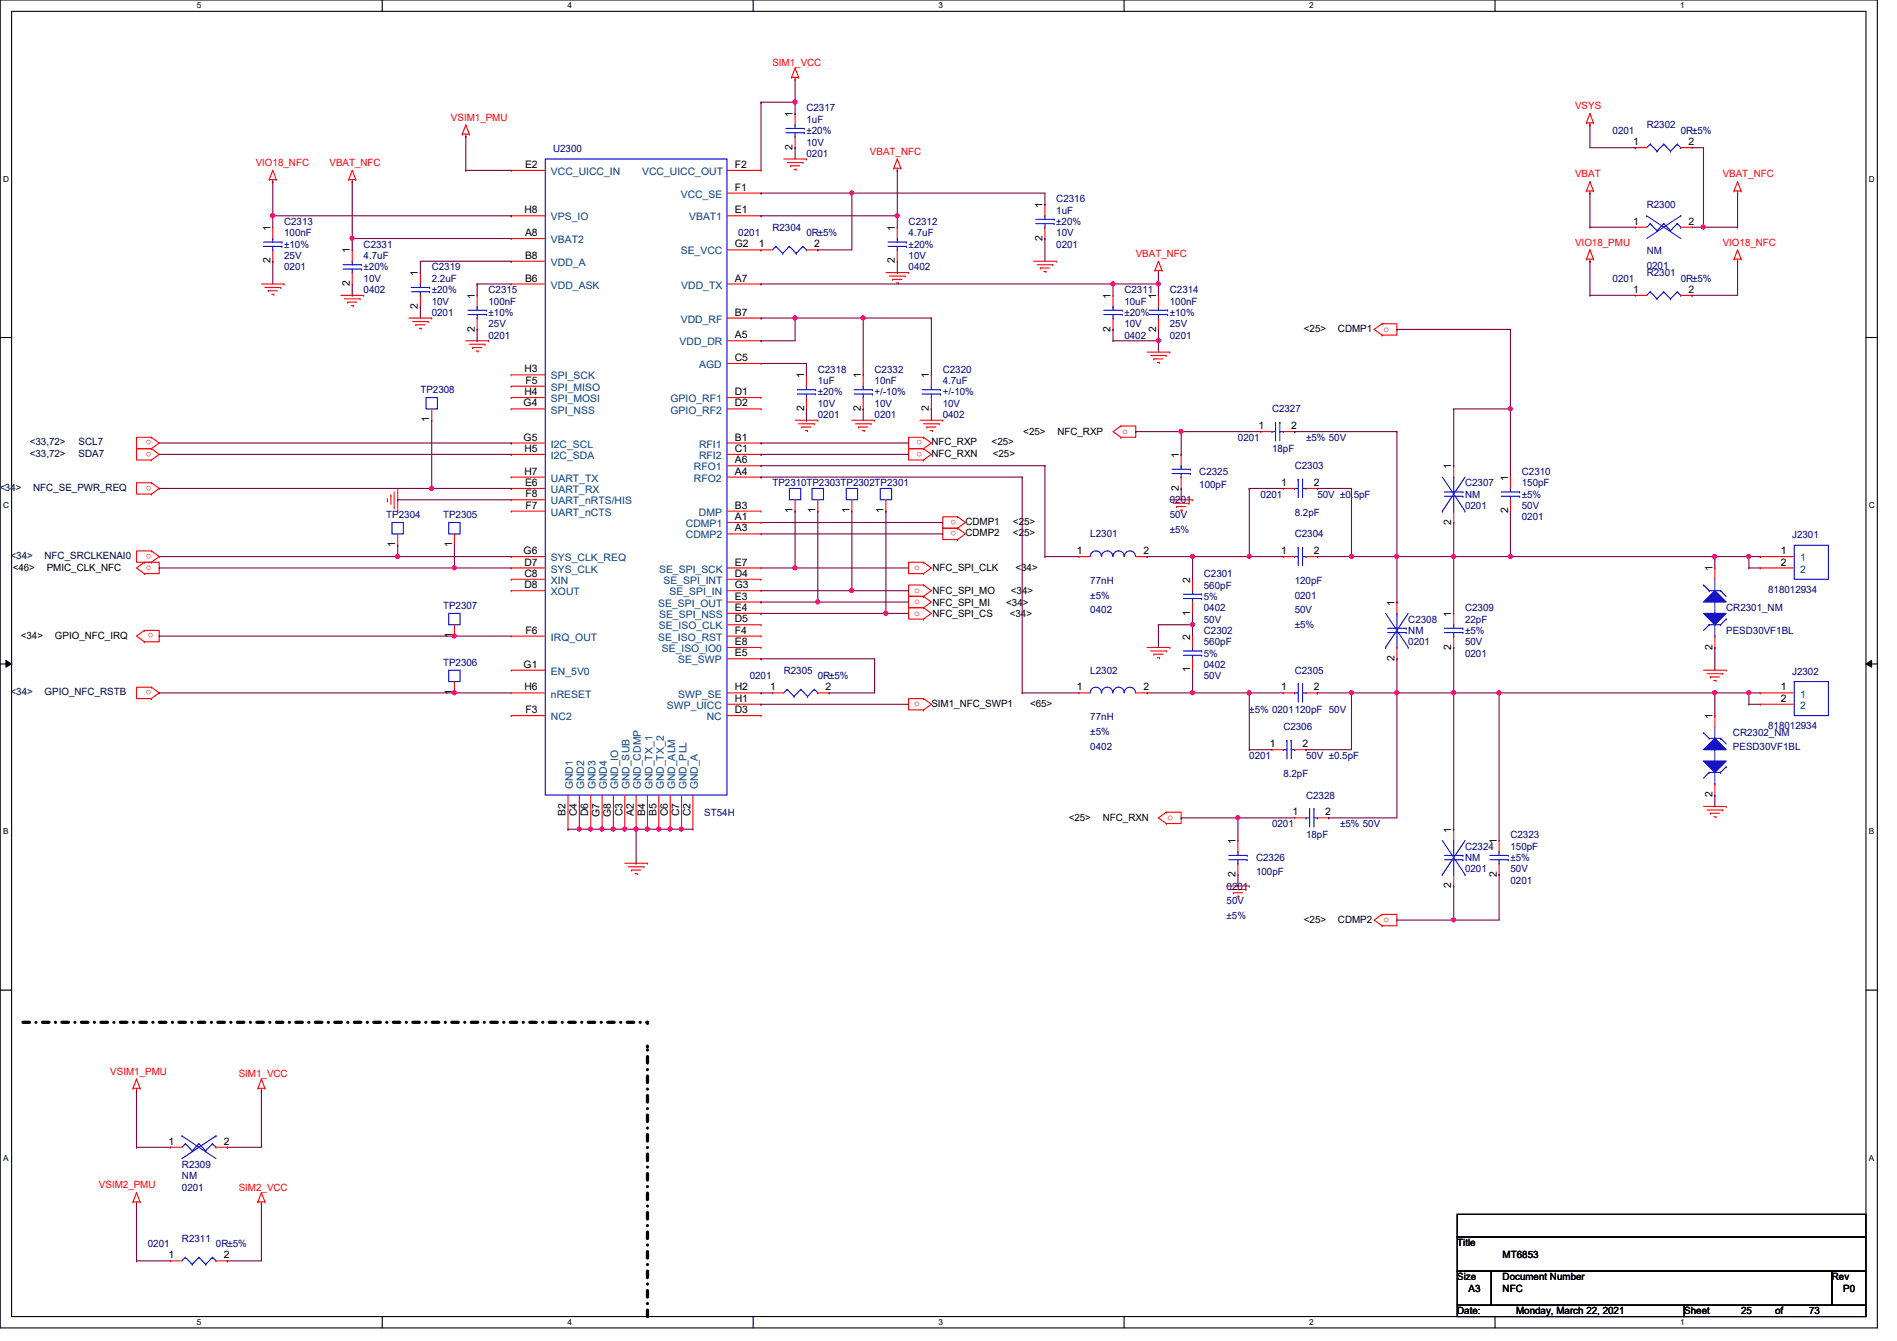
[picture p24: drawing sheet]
<svg xmlns="http://www.w3.org/2000/svg" width="297mm" height="210mm" viewBox="0 0 297 210" stroke-linecap="round" stroke-linejoin="round" font-family="sans-serif">
<defs><g id="words">
<g font-size="1.6" fill="#f00">
<text x="120.9" y="10.3">SIM1_VCC</text>
<text x="246.6" y="17.1">VSYS</text>
<text x="70.6" y="18.9">VSIM1_PMU</text>
<text x="40" y="26">VIO18_NFC</text>
<text x="51.6" y="26">VBAT_NFC</text>
<text x="136.2" y="24.2">VBAT_NFC</text>
<text x="246.6" y="27.8">VBAT</text>
<text x="269.7" y="27.8">VBAT_NFC</text>
<text x="177.8" y="40.2">VBAT_NFC</text>
<text x="246.6" y="38.4">VIO18_PMU</text>
<text x="269.7" y="38.4">VIO18_NFC</text>
<text x="216.6" y="51.9">o</text>
<text x="23.7" y="68.9" transform="rotate(180 23.7 68.9)">o</text>
<text x="23.7" y="70.7" transform="rotate(180 23.7 70.7)">o</text>
<text x="144.4" y="68.9" transform="rotate(180 144.4 68.9)">o</text>
<text x="144.4" y="70.7" transform="rotate(180 144.4 70.7)">o</text>
<text x="175.7" y="67.9">o</text>
<text x="23.7" y="76" transform="rotate(180 23.7 76)">o</text>
<text x="149.7" y="81.4" transform="rotate(180 149.7 81.4)">o</text>
<text x="149.7" y="83.1" transform="rotate(180 149.7 83.1)">o</text>
<text x="22.8" y="89.2">o</text>
<text x="23.7" y="86.7" transform="rotate(180 23.7 86.7)">o</text>
<text x="143.2" y="89.2">o</text>
<text x="143.2" y="92.8">o</text>
<text x="143.2" y="94.6">o</text>
<text x="24" y="99.1" transform="rotate(180 24 99.1)">o</text>
<text x="143.2" y="96.4">o</text>
<text x="23.7" y="108" transform="rotate(180 23.7 108)">o</text>
<text x="143.2" y="110.6">o</text>
<text x="182.8" y="128.4">o</text>
<text x="216.6" y="144.4">o</text>
<text x="17.3" y="168.2">VSIM1_PMU</text>
<text x="37.4" y="168.6">SIM1_VCC</text>
<text x="15.5" y="186">VSIM2_PMU</text>
<text x="37.4" y="186.4">SIM2_VCC</text>
</g>
<g font-size="1.6" fill="#000080">
<text x="126.3" y="17.4">C2317</text>
<text x="86.6" y="23.8">U2300</text>
<text x="126.3" y="19.2">1uF</text>
<text x="126.3" y="22.8">10V</text>
<text x="126.3" y="21">±20%</text>
<text x="252.5" y="21">0201</text>
<text x="257.8" y="20.1">R2302</text>
<text x="263.2" y="21">0R±5%</text>
<text x="126.3" y="24.6">0201</text>
<text x="44.5" y="35.2">C2313</text>
<text x="142.3" y="35.2">C2312</text>
<text x="165.4" y="31.7">C2316</text>
<text x="165.4" y="33.4">1uF</text>
<text x="165.4" y="35.2">±20%</text>
<text x="257.8" y="32.6">R2300</text>
<text x="44.5" y="37">100nF</text>
<text x="44.5" y="40.6">25V</text>
<text x="44.5" y="38.8">±10%</text>
<text x="56.9" y="38.8">C2331</text>
<text x="56.9" y="40.6">4.7uF</text>
<text x="115.6" y="37">0201</text>
<text x="120.9" y="36.1">R2304</text>
<text x="126.3" y="37">0R±5%</text>
<text x="142.3" y="37">4.7uF</text>
<text x="142.3" y="40.6">10V</text>
<text x="142.3" y="38.8">±20%</text>
<text x="165.4" y="38.8">0201</text>
<text x="165.4" y="37">10V</text>
<text x="257.8" y="39.8">NM</text>
<text x="44.5" y="42.3">0201</text>
<text x="56.9" y="45.9">0402</text>
<text x="56.9" y="44.1">10V</text>
<text x="56.9" y="42.3">±20%</text>
<text x="67.6" y="42.3">C2319</text>
<text x="67.6" y="44.1">2.2uF</text>
<text x="67.6" y="47.7">10V</text>
<text x="67.6" y="45.9">±20%</text>
<text x="76.5" y="45.9">C2315</text>
<text x="76.5" y="47.7">100nF</text>
<text x="142.3" y="42.3">0402</text>
<text x="176.1" y="45.9">C2311</text>
<text x="176.1" y="47.7">10uF</text>
<text x="183.2" y="45.9">C2314</text>
<text x="183.2" y="47.7">100nF</text>
<text x="252.5" y="44.1">0201</text>
<text x="257.8" y="43.2">R2301</text>
<text x="257.8" y="42.2">0201</text>
<text x="263.2" y="44.1">0R±5%</text>
<text x="67.6" y="49.4">0201</text>
<text x="76.5" y="53">0201</text>
<text x="76.5" y="51.2">25V</text>
<text x="76.5" y="49.4">±10%</text>
<text x="176.1" y="53">0402</text>
<text x="176.1" y="51.2">10V</text>
<text x="176.1" y="49.4">±20%</text>
<text x="183.2" y="53">0201</text>
<text x="183.2" y="51.2">25V</text>
<text x="183.2" y="49.4">±10%</text>
<text x="128.1" y="58.3">C2318</text>
<text x="136.9" y="58.3">C2332</text>
<text x="147.6" y="58.3">C2320</text>
<text x="65.8" y="61.6">TP2308</text>
<text x="128.1" y="60.1">1uF</text>
<text x="128.1" y="65.4">0201</text>
<text x="128.1" y="63.7">10V</text>
<text x="128.1" y="61.9">±20%</text>
<text x="136.9" y="60.1">10nF</text>
<text x="136.9" y="65.4">0201</text>
<text x="136.9" y="63.7">10V</text>
<text x="136.9" y="61.9">+/-10%</text>
<text x="147.6" y="60.1">4.7uF</text>
<text x="147.6" y="65.4">0402</text>
<text x="147.6" y="63.7">10V</text>
<text x="147.6" y="61.9">+/-10%</text>
<text x="199.2" y="64.6">C2327</text>
<text x="193.8" y="69">0201</text>
<text x="199.2" y="70.8">18pF</text>
<text x="204.5" y="69">±5% 50V</text>
<text x="120.9" y="76.1">TP2310TP2303TP2302TP2301</text>
<text x="187.8" y="74.3">C2325</text>
<text x="187.8" y="76.5">100pF</text>
<text x="197.4" y="77.9">0201</text>
<text x="202.7" y="73.4">C2303</text>
<text x="206.3" y="77.9">50V ±0.5pF</text>
<text x="229.4" y="76.1">C2307</text>
<text x="229.4" y="77.9">NM</text>
<text x="238.3" y="74.3">C2310</text>
<text x="238.3" y="76.1">150pF</text>
<text x="238.3" y="77.9">±5%</text>
<text x="60.5" y="81.1">TP2304</text>
<text x="69.4" y="81.1">TP2305</text>
<text x="183.2" y="78.8">0201</text>
<text x="183.2" y="81.1">50V</text>
<text x="183.2" y="83.4">±5%</text>
<text x="202.7" y="80.7">8.2pF</text>
<text x="229.4" y="79.7">0201</text>
<text x="238.3" y="81.4">0201</text>
<text x="238.3" y="79.7">50V</text>
<text x="170.7" y="84.1">L2301</text>
<text x="202.7" y="84.1">C2304</text>
<text x="280.6" y="84.3">J2301</text>
<text x="69.4" y="95.3">TP2307</text>
<text x="170.7" y="91.4">77nH</text>
<text x="170.7" y="93.7">±5%</text>
<text x="188.5" y="90.3">C2301</text>
<text x="188.5" y="92.1">560pF</text>
<text x="188.5" y="95.7">0402</text>
<text x="188.5" y="93.9">5%</text>
<text x="202.7" y="91.4">120pF</text>
<text x="202.7" y="93.7">0201</text>
<text x="229.4" y="95.7">C2309</text>
<text x="270.3" y="95.7">CR2301_NM</text>
<text x="276.9" y="92.8">818012934</text>
<text x="170.7" y="96">0402</text>
<text x="188.5" y="99.2">C2302</text>
<text x="188.5" y="101">560pF</text>
<text x="188.5" y="97.5">50V</text>
<text x="202.7" y="96">50V</text>
<text x="202.7" y="98.3">±5%</text>
<text x="220.5" y="97.5">C2308</text>
<text x="220.5" y="99.2">NM</text>
<text x="220.5" y="101">0201</text>
<text x="229.4" y="97.5">22pF</text>
<text x="229.4" y="101">50V</text>
<text x="229.4" y="99.2">±5%</text>
<text x="270.3" y="99.2">PESD30VF1BL</text>
<text x="69.4" y="104.2">TP2306</text>
<text x="117.4" y="106.3">0201</text>
<text x="122.7" y="105.5">R2305</text>
<text x="128.1" y="106.3">0R±5%</text>
<text x="170.7" y="105.5">L2302</text>
<text x="188.5" y="104.6">0402</text>
<text x="188.5" y="106.3">50V</text>
<text x="188.5" y="102.8">5%</text>
<text x="202.7" y="105.5">C2305</text>
<text x="229.4" y="102.8">0201</text>
<text x="280.6" y="105.6">J2302</text>
<text x="170.7" y="112.7">77nH</text>
<text x="195.6" y="111.7">±5% 0201120pF 50V</text>
<text x="170.7" y="115.1">±5%</text>
<text x="170.7" y="117.3">0402</text>
<text x="195.6" y="118.8">0201</text>
<text x="201" y="114.3">C2306</text>
<text x="204.5" y="118.8">50V ±0.5pF</text>
<text x="271.4" y="115.2">CR2302_NM</text>
<text x="271.4" y="117.3">PESD30VF1BL</text>
<text x="276.9" y="114.2">818012934</text>
<text x="201" y="121.6">8.2pF</text>
<text x="204.5" y="125">C2328</text>
<text x="110.3" y="127.7">ST54H</text>
<text x="199.2" y="129.5">0201</text>
<text x="204.5" y="131.2">18pF</text>
<text x="209.8" y="129.5">±5% 50V</text>
<text x="236.5" y="131.2">C2323</text>
<text x="196.7" y="134.8">C2326</text>
<text x="196.7" y="136.9">100pF</text>
<text x="229.4" y="133">C2324</text>
<text x="229.4" y="134.8">NM</text>
<text x="229.4" y="136.6">0201</text>
<text x="236.5" y="133">150pF</text>
<text x="236.5" y="136.6">50V</text>
<text x="236.5" y="134.8">±5%</text>
<text x="192.1" y="139.2">0201</text>
<text x="192.1" y="141.6">50V</text>
<text x="192.1" y="143.8">±5%</text>
<text x="236.5" y="138.3">0201</text>
<text x="28.5" y="182.8">R2309</text>
<text x="28.5" y="184.6">NM</text>
<text x="28.5" y="186.4">0201</text>
<text x="23.2" y="195.2">0201</text>
<text x="28.5" y="194.4">R2311</text>
<text x="33.8" y="195.2">0R±5%</text>
</g>
<g font-size="1.6">
<text x="124.1" y="23.5" transform="rotate(-90 124.1 23.5)">2</text>
<text x="124.1" y="18.3" transform="rotate(-90 124.1 18.3)">1</text>
<text x="255.7" y="22.7">1</text>
<text x="264.4" y="22.7">2</text>
<text x="82.2" y="26.3">E2</text>
<text x="115.1" y="29.8">F1</text>
<text x="115.1" y="26.3">F2</text>
<text x="82.1" y="33.4">H8</text>
<text x="115.1" y="33.4">E1</text>
<text x="163.2" y="32.6" transform="rotate(-90 163.2 32.6)">1</text>
<text x="255.7" y="35.2">1</text>
<text x="264.4" y="35.2">2</text>
<text x="42.3" y="41.2" transform="rotate(-90 42.3 41.2)">2</text>
<text x="42.3" y="36.1" transform="rotate(-90 42.3 36.1)">1</text>
<text x="54.8" y="39.7" transform="rotate(-90 54.8 39.7)">1</text>
<text x="82.2" y="37">A8</text>
<text x="82.2" y="40.5">B8</text>
<text x="115.1" y="38.7">G2</text>
<text x="118.8" y="38.7">1</text>
<text x="127.5" y="38.7">2</text>
<text x="140.1" y="41.2" transform="rotate(-90 140.1 41.2)">2</text>
<text x="140.1" y="36.1" transform="rotate(-90 140.1 36.1)">1</text>
<text x="163.2" y="37.7" transform="rotate(-90 163.2 37.7)">2</text>
<text x="54.8" y="44.8" transform="rotate(-90 54.8 44.8)">2</text>
<text x="65.4" y="43.2" transform="rotate(-90 65.4 43.2)">1</text>
<text x="74.3" y="46.8" transform="rotate(-90 74.3 46.8)">1</text>
<text x="82.2" y="44.1">B6</text>
<text x="115.1" y="44.1">A7</text>
<text x="173.9" y="46.8" transform="rotate(-90 173.9 46.8)">1</text>
<text x="181" y="46.8" transform="rotate(-90 181 46.8)">1</text>
<text x="255.7" y="45.8">1</text>
<text x="264.4" y="45.8">2</text>
<text x="65.4" y="48.3" transform="rotate(-90 65.4 48.3)">2</text>
<text x="74.3" y="51.9" transform="rotate(-90 74.3 51.9)">2</text>
<text x="115.1" y="53">A5</text>
<text x="115.1" y="49.4">B7</text>
<text x="173.9" y="51.9" transform="rotate(-90 173.9 51.9)">2</text>
<text x="181" y="51.9" transform="rotate(-90 181 51.9)">2</text>
<text x="204.2" y="51.9">&lt;25&gt;</text>
<text x="209.5" y="51.9">CDMP1</text>
<text x="82.1" y="58.3">H3</text>
<text x="115.1" y="56.5">C5</text>
<text x="125.9" y="59.2" transform="rotate(-90 125.9 59.2)">1</text>
<text x="134.8" y="59.2" transform="rotate(-90 134.8 59.2)">1</text>
<text x="145.5" y="59.2" transform="rotate(-90 145.5 59.2)">1</text>
<text x="82" y="63.6">G4</text>
<text x="82.1" y="61.8">H4</text>
<text x="82.3" y="60.1">F5</text>
<text x="115.1" y="61.8">D1</text>
<text x="115.1" y="63.6">D2</text>
<text x="125.9" y="64.3" transform="rotate(-90 125.9 64.3)">2</text>
<text x="134.8" y="64.3" transform="rotate(-90 134.8 64.3)">2</text>
<text x="145.5" y="64.3" transform="rotate(-90 145.5 64.3)">2</text>
<text x="67.2" y="66.1" transform="rotate(-90 67.2 66.1)">1</text>
<text x="82" y="69">G5</text>
<text x="82.1" y="70.7">H5</text>
<text x="115.1" y="69">B1</text>
<text x="115.1" y="70.7">C1</text>
<text x="145.8" y="69.7">NFC_RXP</text>
<text x="145.8" y="71.5">NFC_RXN</text>
<text x="155.3" y="69.7">&lt;25&gt;</text>
<text x="155.4" y="71.5">&lt;25&gt;</text>
<text x="160.2" y="68.1">&lt;25&gt;</text>
<text x="165.6" y="68.1">NFC_RXP</text>
<text x="184.6" y="71.7" transform="rotate(-90 184.6 71.7)">1</text>
<text x="197.1" y="67.2">1</text>
<text x="202.2" y="67.2">2</text>
<text x="82.1" y="74.3">H7</text>
<text x="82.2" y="76.1">E6</text>
<text x="82.3" y="77.9">F8</text>
<text x="115.1" y="74.3">A4</text>
<text x="115.1" y="72.5">A6</text>
<text x="184.6" y="76.8" transform="rotate(-90 184.6 76.8)">2</text>
<text x="200.6" y="76.1">1</text>
<text x="205.7" y="76.1">2</text>
<text x="227.2" y="73.4" transform="rotate(-90 227.2 73.4)">1</text>
<text x="236.1" y="75.2" transform="rotate(-90 236.1 75.2)">1</text>
<text x="82.3" y="79.6">F7</text>
<text x="115.1" y="81.4">A1</text>
<text x="115.1" y="83.2">A3</text>
<text x="115.1" y="79.6">B3</text>
<text x="124.1" y="80.3" transform="rotate(-90 124.1 80.3)">1</text>
<text x="127.7" y="80.3" transform="rotate(-90 127.7 80.3)">1</text>
<text x="133" y="80.3" transform="rotate(-90 133 80.3)">1</text>
<text x="138.3" y="80.3" transform="rotate(-90 138.3 80.3)">1</text>
<text x="151.2" y="82.2">CDMP1</text>
<text x="151.2" y="83.9">CDMP2</text>
<text x="158.6" y="82.2">&lt;25&gt;</text>
<text x="158.6" y="83.9">&lt;25&gt;</text>
<text x="227.2" y="82.1" transform="rotate(-90 227.2 82.1)">2</text>
<text x="236.1" y="80.3" transform="rotate(-90 236.1 80.3)">2</text>
<text x="2" y="89.5">&lt;46&gt;</text>
<text x="7.3" y="89.5">PMIC_CLK_NFC</text>
<text x="61.9" y="85.7" transform="rotate(-90 61.9 85.7)">1</text>
<text x="70.8" y="85.7" transform="rotate(-90 70.8 85.7)">1</text>
<text x="82" y="86.7">G6</text>
<text x="82.1" y="88.5">D7</text>
<text x="115.1" y="88.5">E7</text>
<text x="146" y="89.5">NFC_SPI_CLK</text>
<text x="159" y="89.5">&lt;34&gt;</text>
<text x="168.6" y="86.7">1</text>
<text x="179.1" y="86.7">2</text>
<text x="200.6" y="86.7">1</text>
<text x="205.7" y="86.7">2</text>
<text x="268.1" y="89.5" transform="rotate(-90 268.1 89.5)">1</text>
<text x="278.8" y="86.7">1</text>
<text x="278.8" y="88.5">2</text>
<text x="82.1" y="90.3">C8</text>
<text x="82.1" y="92.1">D8</text>
<text x="115.1" y="90.3">D4</text>
<text x="115.1" y="93.9">E3</text>
<text x="115.1" y="95.6">E4</text>
<text x="115.1" y="92.1">G3</text>
<text x="146" y="93">NFC_SPI_MO</text>
<text x="146" y="94.8">NFC_SPI_MI</text>
<text x="157.6" y="94.8">&lt;34&gt;</text>
<text x="158.3" y="93">&lt;34&gt;</text>
<text x="186.3" y="91.2" transform="rotate(-90 186.3 91.2)">2</text>
<text x="218.4" y="94.8" transform="rotate(-90 218.4 94.8)">1</text>
<text x="3.3" y="99.9">&lt;34&gt;</text>
<text x="8.6" y="99.9">GPIO_NFC_IRQ</text>
<text x="70.8" y="99.9" transform="rotate(-90 70.8 99.9)">1</text>
<text x="82.3" y="99.2">F6</text>
<text x="115.1" y="97.4">D5</text>
<text x="115.1" y="101">E8</text>
<text x="115.1" y="99.2">F4</text>
<text x="146" y="96.6">NFC_SPI_CS</text>
<text x="158.1" y="96.6">&lt;34&gt;</text>
<text x="186.3" y="100.1" transform="rotate(-90 186.3 100.1)">2</text>
<text x="186.3" y="96.4" transform="rotate(-90 186.3 96.4)">1</text>
<text x="227.2" y="101.7" transform="rotate(-90 227.2 101.7)">2</text>
<text x="227.2" y="96.6" transform="rotate(-90 227.2 96.6)">1</text>
<text x="268.1" y="101.7" transform="rotate(-90 268.1 101.7)">2</text>
<text x="82" y="104.5">G1</text>
<text x="115.1" y="102.7">E5</text>
<text x="186.3" y="105.2" transform="rotate(-90 186.3 105.2)">1</text>
<text x="218.4" y="103.5" transform="rotate(-90 218.4 103.5)">2</text>
<text x="70.8" y="108.8" transform="rotate(-90 70.8 108.8)">1</text>
<text x="82.1" y="108.1">H6</text>
<text x="82.3" y="111.6">F3</text>
<text x="115.1" y="111.6">D3</text>
<text x="115.1" y="109.9">H1</text>
<text x="115.1" y="108.1">H2</text>
<text x="120.6" y="108.1">1</text>
<text x="129.3" y="108.1">2</text>
<text x="145.8" y="110.6">SIM1_NFC_SWP1</text>
<text x="161.3" y="110.6">&lt;65&gt;</text>
<text x="168.6" y="108.1">1</text>
<text x="179.1" y="108.1">2</text>
<text x="200.6" y="108.1">1</text>
<text x="205.7" y="108.1">2</text>
<text x="268.1" y="112.6" transform="rotate(-90 268.1 112.6)">1</text>
<text x="278.8" y="108.1">1</text>
<text x="278.8" y="109.9">2</text>
<text x="198.8" y="117">1</text>
<text x="204" y="117">2</text>
<text x="268.1" y="124.8" transform="rotate(-90 268.1 124.8)">2</text>
<text x="88.6" y="127.7" transform="rotate(-90 88.6 127.7)">B2</text>
<text x="90.3" y="127.8" transform="rotate(-90 90.3 127.8)">C4</text>
<text x="92.1" y="127.8" transform="rotate(-90 92.1 127.8)">D6</text>
<text x="93.9" y="127.8" transform="rotate(-90 93.9 127.8)">G7</text>
<text x="95.7" y="127.8" transform="rotate(-90 95.7 127.8)">G8</text>
<text x="97.4" y="127.8" transform="rotate(-90 97.4 127.8)">C3</text>
<text x="99.2" y="127.7" transform="rotate(-90 99.2 127.7)">A2</text>
<text x="101" y="127.7" transform="rotate(-90 101 127.7)">B4</text>
<text x="102.8" y="127.7" transform="rotate(-90 102.8 127.7)">B5</text>
<text x="104.6" y="127.8" transform="rotate(-90 104.6 127.8)">C6</text>
<text x="106.3" y="127.8" transform="rotate(-90 106.3 127.8)">C7</text>
<text x="108.1" y="127.8" transform="rotate(-90 108.1 127.8)">C2</text>
<text x="167.3" y="128.6">&lt;25&gt;</text>
<text x="172.7" y="128.6">NFC_RXN</text>
<text x="202.4" y="127.6">1</text>
<text x="207.5" y="127.6">2</text>
<text x="227.2" y="130.3" transform="rotate(-90 227.2 130.3)">1</text>
<text x="193.5" y="137.2" transform="rotate(-90 193.5 137.2)">2</text>
<text x="193.5" y="132.1" transform="rotate(-90 193.5 132.1)">1</text>
<text x="234.4" y="137.2" transform="rotate(-90 234.4 137.2)">2</text>
<text x="234.4" y="132.1" transform="rotate(-90 234.4 132.1)">1</text>
<text x="227.2" y="139" transform="rotate(-90 227.2 139)">2</text>
<text x="204.2" y="144.4">&lt;25&gt;</text>
<text x="209.5" y="144.4">CDMP2</text>
<text x="26.4" y="179.2">1</text>
<text x="35" y="179.2">2</text>
<text x="26.4" y="197">1</text>
<text x="35" y="197">2</text>
<text x="228.2" y="195.1">Title</text>
<text x="235.3" y="196.8">MT6853</text>
<text x="228.2" y="200.4">Size</text>
<text x="230" y="202.2">A3</text>
<text x="235.3" y="200.4">Document Number</text>
<text x="235.3" y="202.2">NFC</text>
<text x="286.8" y="200.4">Rev</text>
<text x="288.6" y="202.2">P0</text>
<text x="228.2" y="205.7">Date:</text>
<text x="237.4" y="205.7">Monday, March 22, 2021</text>
<text x="263.7" y="205.7">Sheet</text>
<text x="272.6" y="205.7">25</text>
<text x="278" y="205.7">of</text>
<text x="283.3" y="205.7">73</text>
</g>
<g font-size="1.6" fill="#004080">
<text x="86.3" y="27.4">VCC_UICC_IN</text>
<text x="100.5" y="27.4">VCC_UICC_OUT</text>
<text x="86.3" y="34.5">VPS_IO</text>
<text x="106.6" y="30.9">VCC_SE</text>
<text x="107.9" y="34.5">VBAT1</text>
<text x="86.3" y="38.1">VBAT2</text>
<text x="86.3" y="41.6">VDD_A</text>
<text x="106.6" y="39.8">SE_VCC</text>
<text x="86.3" y="45.2">VDD_ASK</text>
<text x="106.7" y="45.2">VDD_TX</text>
<text x="106.6" y="50.5">VDD_RF</text>
<text x="86.3" y="59.4">SPI_SCK</text>
<text x="106.4" y="54.1">VDD_DR</text>
<text x="109.5" y="57.6">AGD</text>
<text x="86.3" y="61.2">SPI_MISO</text>
<text x="86.3" y="64.7">SPI_NSS</text>
<text x="86.3" y="62.9">SPI_MOSI</text>
<text x="105" y="62.9">GPIO_RF1</text>
<text x="105" y="64.7">GPIO_RF2</text>
<text x="86.3" y="70.1">I2C_SCL</text>
<text x="86.3" y="71.8">I2C_SDA</text>
<text x="109.5" y="70.1">RFI1</text>
<text x="109.5" y="71.8">RFI2</text>
<text x="86.3" y="77.2">UART_RX</text>
<text x="86.3" y="75.4">UART_TX</text>
<text x="108.7" y="75.4">RFO2</text>
<text x="108.7" y="73.6">RFO1</text>
<text x="86.3" y="80.7">UART_nCTS</text>
<text x="86.3" y="79">UART_nRTS/HIS</text>
<text x="107.4" y="82.5">CDMP1</text>
<text x="109.4" y="80.7">DMP</text>
<text x="86.3" y="89.6">SYS_CLK</text>
<text x="86.3" y="87.8">SYS_CLK_REQ</text>
<text x="103.2" y="89.6">SE_SPI_SCK</text>
<text x="107.4" y="84.3">CDMP2</text>
<text x="281.9" y="87.8">1</text>
<text x="281.9" y="89.6">2</text>
<text x="86.3" y="91.4">XIN</text>
<text x="86.3" y="93.2">XOUT</text>
<text x="103.1" y="95">SE_SPI_OUT</text>
<text x="103.9" y="91.4">SE_SPI_INT</text>
<text x="104.9" y="93.2">SE_SPI_IN</text>
<text x="86.3" y="100.3">IRQ_OUT</text>
<text x="103.1" y="100.3">SE_ISO_RST</text>
<text x="103.2" y="98.5">SE_ISO_CLK</text>
<text x="103.2" y="96.7">SE_SPI_NSS</text>
<text x="86.3" y="105.6">EN_5V0</text>
<text x="103.6" y="102.1">SE_ISO_IO0</text>
<text x="106.2" y="103.8">SE_SWP</text>
<text x="86.3" y="112.7">NC2</text>
<text x="86.3" y="109.2">nRESET</text>
<text x="104.4" y="111">SWP_UICC</text>
<text x="106.2" y="109.2">SWP_SE</text>
<text x="110.7" y="112.7">NC</text>
<text x="281.9" y="109.2">1</text>
<text x="281.9" y="111">2</text>
<text x="89.7" y="123.6" transform="rotate(-90 89.7 123.6)">GND1</text>
<text x="91.5" y="123.6" transform="rotate(-90 91.5 123.6)">GND2</text>
<text x="93.3" y="123.6" transform="rotate(-90 93.3 123.6)">GND3</text>
<text x="95" y="123.6" transform="rotate(-90 95 123.6)">GND4</text>
<text x="96.8" y="123.6" transform="rotate(-90 96.8 123.6)">GND_IO</text>
<text x="98.6" y="123.6" transform="rotate(-90 98.6 123.6)">GND_SUB</text>
<text x="100.4" y="123.6" transform="rotate(-90 100.4 123.6)">GND_CDMP</text>
<text x="102.1" y="123.6" transform="rotate(-90 102.1 123.6)">GND_TX_1</text>
<text x="103.9" y="123.6" transform="rotate(-90 103.9 123.6)">GND_TX_2</text>
<text x="105.7" y="123.6" transform="rotate(-90 105.7 123.6)">GND_ALM</text>
<text x="107.5" y="123.6" transform="rotate(-90 107.5 123.6)">GND_PLL</text>
<text x="109.3" y="123.6" transform="rotate(-90 109.3 123.6)">GND_A</text>
</g>
<g font-size="1.6" fill="#000040">
<text x="4.7" y="69.7">&lt;33,72&gt;</text>
<text x="4.7" y="71.5">&lt;33,72&gt;</text>
<text x="12.3" y="69.7">SCL7</text>
<text x="12.3" y="71.5">SDA7</text>
<text x="-.1" y="76.8">&lt;34&gt;</text>
<text x="5.2" y="76.8">NFC_SE_PWR_REQ</text>
<text x="1.6" y="87.5">&lt;34&gt;</text>
<text x="7" y="87.5">NFC_SRCLKENAI0</text>
<text x="1.6" y="108.8">&lt;34&gt;</text>
<text x="7" y="108.8">GPIO_NFC_RSTB</text>
</g>
<g font-size="1.3">
<text x="30.8" y="1.3">5</text>
<text x="88.9" y="1.3">4</text>
<text x="146.9" y="1.3">3</text>
<text x="205" y="1.3">2</text>
<text x="263.1" y="1.3">1</text>
<text x=".5" y="28.4">D</text>
<text x="292.6" y="28.4">D</text>
<text x=".5" y="79.5">C</text>
<text x="292.6" y="79.5">C</text>
<text x=".5" y="130.6">B</text>
<text x="292.6" y="130.6">B</text>
<text x=".5" y="181.7">A</text>
<text x="292.6" y="181.7">A</text>
<text x="30.8" y="207.4">5</text>
<text x="88.9" y="207.4">4</text>
<text x="146.9" y="207.4">3</text>
<text x="205" y="207.4">2</text>
<text x="263.1" y="207.4">1</text>
</g>
</g></defs>
<path d="M0 0h294v207.9h-294zM1.8 1.8h290.4v204.3h-290.4z" fill="none" stroke="#000" stroke-width=".17"/>
<g fill="#fff">
<path d="M30.8 .2h.7v1.4h-.7z"/>
<path d="M30.8 206.2h.7v1.4h-.7z"/>
</g>
<path d="M59.9 0v1.8M59.9 206.1v1.8" fill="none" stroke="#000" stroke-width=".17"/>
<g fill="#fff">
<path d="M88.9 .2h.6v1.4h-.6z"/>
<path d="M88.9 206.2h.6v1.4h-.6z"/>
</g>
<path d="M117.9 0v1.8M117.9 206.1v1.8" fill="none" stroke="#000" stroke-width=".17"/>
<g fill="#fff">
<path d="M146.9 .2h.7v1.4h-.7z"/>
<path d="M146.9 206.2h.7v1.4h-.7z"/>
</g>
<path d="M176 0v1.8M176 206.1v1.8" fill="none" stroke="#000" stroke-width=".17"/>
<g fill="#fff">
<path d="M205 .2h.7v1.4h-.7z"/>
<path d="M205 206.2h.7v1.4h-.7z"/>
</g>
<path d="M234.1 0v1.8M234.1 206.1v1.8" fill="none" stroke="#000" stroke-width=".17"/>
<g fill="#fff">
<path d="M263.1 .2h.7v1.4h-.7z"/>
<path d="M263.1 206.2h.7v1.4h-.7z"/>
<path d="M.5 27.3h.9v1.4h-.9z"/>
<path d="M292.6 27.3h.9v1.4h-.9z"/>
<path d="M.5 78.4h.9v1.4h-.9z"/>
<path d="M292.6 78.4h.9v1.4h-.9z"/>
</g>
<path d="M0 52.8h1.8M292.2 52.8h1.8" fill="none" stroke="#000" stroke-width=".17"/>
<g fill="#fff">
<path d="M.5 129.5h.8v1.4h-.8z"/>
<path d="M292.6 129.5h.9v1.4h-.9z"/>
</g>
<path d="M0 103.9h1.8M292.2 103.9h1.8" fill="none" stroke="#000" stroke-width=".17"/>
<path d="M.9 103.4l.9 .5-.9 .5zM292.2 103.9l.9-.5v1z" fill="#000"/>
<path d="M.9 103.4l.9 .5-.9 .5zM292.2 103.9l.9-.5v1z" fill="none" stroke="#000" stroke-width=".16"/>
<g fill="#fff">
<path d="M.5 180.5h.8v1.4h-.8z"/>
<path d="M292.6 180.5h.9v1.4h-.9z"/>
</g>
<path d="M0 155h1.8M292.2 155h1.8M228.2 190.1h64v3.5h-64zM228.2 193.6h64v5.4h-64zM228.2 199h5.3v5.3h-5.3zM233.5 199h53.3v5.3h-53.3zM286.8 199h5.4v5.3h-5.4zM228.2 204.3h35.5v1.8h-35.5zM263.7 204.3h28.5v1.8h-28.5z" fill="none" stroke="#000" stroke-width=".17"/>
<path d="M3.6 160h97.8M101.4 206.1v-42.4" fill="none" stroke="#000" stroke-width=".51" stroke-dasharray="1 1 0 1"/>
<g fill="#000" stroke-dasharray="1 1 0 1">
<circle cx="101.4" cy="163.7" r=".25"/>
<circle cx="101.4" cy="160" r=".25"/>
</g>
<g fill="none" stroke="#f00" stroke-width=".17">
<path d="M72.9 19.6h.1M72.9 19.6l-.5 1.4M72.9 19.6l.6 1.4M123.9 12.1h.1M123.9 12.1h1.1M124.5 12.4h.1M124.5 10.7h.1M124.5 17.8h.1M124.5 12.1v.3M124.5 17.8v1.8M124.5 10.7l-.6 1.4M124.5 10.7l.5 1.4"/>
<path d="M125 12.1h.1M248.4 19.2h.1M248.4 19.2h1.1M249 19.6h.1M249 17.8h.1M249 19.2v.4M249 17.8l-.6 1.4M249 17.8l.5 1.4M249.5 19.2h.1M42.2 28.1h.1M42.2 28.1h1.1M42.7 28.4h.1"/>
<path d="M42.7 26.7h.1M42.7 35.6h.1M42.7 28.1v.3M42.7 35.6v1.7M42.7 39.1v1.8M42.7 26.7l.6 1.4M42.7 26.7l-.5 1.4M43.3 28.1h.1M54.6 28.1h.1M54.6 28.1h1.1M55.2 28.4h.1M55.2 26.7h.1"/>
<path d="M55.2 28.1v.3M55.2 26.7l-.6 1.4M55.2 26.7l.5 1.4M55.7 28.1h.1M72.4 21h.1M72.4 21h1.1M72.9 21.3h.1M72.9 21v.3M73.5 21h.1M80 37.3h.1M80 26.7h.1M80 33.8h.1"/>
<path d="M80 37.3h5.4M80 33.8h5.4M80 26.7h5.4M113.8 39.1h7.1M113.8 33.8h5.4M113.8 26.7h5.4M113.8 30.2h5.4M119.2 39.1h.1M119.2 33.8h.1M119.2 30.2h.1M119.2 26.7h.1M122.7 24.9h3.6"/>
<path d="M123.3 25.4h2.4M123.8 26h.1M123.8 26h1.4M124.3 26.5h.4M124.5 23.1h.1M124.5 21.3v1.8M124.7 26.5h.1M125.7 25.4h.1M126.3 24.9h.1M126.3 39.1h1.8M128.1 39.1h.1M140 26.3h.1"/>
<path d="M140 26.3h1.1M140.5 26.7h.1M140.5 24.9h.1M140.5 35.6h.1M140.5 26.3v.4M140.5 35.6v1.7M140.5 39.1v1.8M140.5 24.9l-.5 1.4M140.5 24.9l.6 1.4M141.1 26.3h.1M248.4 29.9h.1M248.4 29.9h1.1"/>
<path d="M249 30.2h.1M249 28.4h.1M249 39.1h.1M249 29.9v.3M249 28.4l-.6 1.5M249 28.4l.5 1.5M249 39.1l-.6 1.5M249 39.1l.5 1.5M249.5 29.9h.1M271.5 29.9h.1M271.5 29.9h1.1M272.1 30.2h.1"/>
<path d="M272.1 28.4h.1M272.1 39.1h.1M272.1 29.9v.3M272.1 28.4l-.6 1.5M272.1 28.4l.5 1.5M272.1 39.1l-.6 1.5M272.1 39.1l.5 1.5M272.6 29.9h.1M40.9 44.4h3.6M41.5 45h2.4M42 45.5h.1M42 45.5h1.4"/>
<path d="M42.5 46.1h.4M42.7 40.9h.1M42.9 46.1h.1M43.9 45h.1M44.5 44.4h.1M53.4 46.2h3.5M53.9 46.8h2.5M54.4 47.3h.1M54.4 47.3h1.5M55 47.8h.3M55.3 47.8h.1M56.4 46.8h.1"/>
<path d="M56.9 46.2h.1M64 49.8h3.6M64.6 50.3h2.5M65.1 50.8h.1M65.1 50.8h1.4M65.7 51.4h.3M66 51.4h.1M67.1 50.3h.1M67.6 49.8h.1M72.9 53.3h3.6M73.5 53.9h2.4M74 54.4h.1"/>
<path d="M74 54.4h1.4M74.5 54.9h.4M74.7 46.2h.1M74.7 51.6h.1M74.7 46.2v1.8M74.7 49.8v1.8M74.9 54.9h.1M75.9 53.9h.1M76.5 53.3h.1M80 44.4h.1M80 40.9h.1M80 58.7h.1"/>
<path d="M80 40.9h5.4M80 44.4h5.4M80 58.7h5.4M113.8 44.4h5.4M113.8 49.8h5.4M113.8 53.3h5.4M113.8 56.9h5.4M119.2 53.3h.1M119.2 44.4h.1M119.2 49.8h.1M119.2 56.9h.1M135.2 58.7h.1"/>
<path d="M135.2 58.7v1.8M138.7 42.7h3.6M139.3 43.2h2.4M139.8 43.7h.1M139.8 43.7h1.4M140.3 44.3h.4M140.5 40.9h.1M140.7 44.3h.1M141.7 43.2h.1M142.3 42.7h.1M161.8 40.9h3.6M162.4 41.4h2.4"/>
<path d="M162.9 42h.1M162.9 42h1.4M163.4 42.5h.4M163.8 42.5h.1M164.8 41.4h.1M165.4 40.9h.1M174.3 46.2h.1M174.3 51.6h.1M174.3 46.2v1.8M174.3 49.8v1.8M179.6 55.1h3.6M180.2 55.7h2.4"/>
<path d="M180.7 56.2h.1M180.7 56.2h1.4M180.8 42.3h.1M180.8 42.3h1.1M181.2 56.7h.4M181.4 42.7h.1M181.4 40.9h.1M181.4 42.3v.4M181.4 40.9l-.6 1.4M181.4 40.9l.5 1.4M181.6 56.7h.1M181.9 42.3h.1"/>
<path d="M182.6 55.7h.1M183.2 55.1h.1M216.4 50.7h.1M216.4 52.5h.1M216.4 50.7h2.3v1.8h-2.3M216.4 50.7l-1.2 .9 1.2 .9M248.4 40.6h.1M248.4 40.6h1.1M249 40.9h.1M249 40.6v.3M249.5 40.6h.1M271.5 40.6h.1"/>
<path d="M271.5 40.6h1.1M272.1 40.9h.1M272.1 40.6v.3M272.6 40.6h.1M23.7 70.2h.1M23.7 68.5h.1M23.7 68.5h-2.3v1.7h2.3M23.7 72h.1M23.7 70.2h-2.3v1.8h2.3M23.7 77.3h.1M23.7 75.6h.1M23.7 75.6h-2.3v1.7h2.3"/>
<path d="M23.7 68.5l1.2 .8-1.2 .9M23.7 70.2l1.2 .9-1.2 .9M23.7 75.6l1.2 .9-1.2 .8M60.7 78.4h.1M60.7 78.1v.3M61.2 77.5h.1M61.2 77.5v1.5M61.7 79.5h.1M61.7 77v2.5M62.3 76.5v3.5M67.6 65.8h.1M67.6 64v1.8"/>
<path d="M80 76.5h.1M80 60.5h.1M80 78.2h.1M80 64h.1M80 69.3h.1M80 62.2h.1M80 71.1h.1M80 74.7h.1M80 78.2h5.4M80 74.7h5.4M80 69.3h5.4M80 71.1h5.4"/>
<path d="M80 62.2h5.4M80 64h5.4M80 76.5h5.4M80 60.5h5.4M113.8 74.7h5.4M113.8 72.9h5.4M113.8 69.3h5.4M113.8 71.1h5.4M113.8 62.2h5.4M113.8 64h5.4M119.2 74.7h.1M119.2 72.9h.1"/>
<path d="M119.2 69.3h.1M119.2 71.1h.1M119.2 62.2h.1M119.2 64h.1M124.5 65.8h3.6M125 66.3h2.5M125.6 66.8h.1M125.6 66.8h1.4M126.1 67.4h.3M126.4 67.4h.1M127.5 66.3h.1M128.1 65.8h.1"/>
<path d="M133.4 65.8h3.5M133.9 66.3h2.5M134.4 66.8h.1M134.4 66.8h1.5M135 67.4h.3M135.2 64h.1M135.2 62.2v1.8M135.3 67.4h.1M136.4 66.3h.1M136.9 65.8h.1M144.1 65.8h3.5M144.6 70.2h.1"/>
<path d="M144.6 68.5h.1M144.6 68.5h-2.3v1.7h2.3M144.6 72h.1M144.6 70.2h-2.3v1.8h2.3M144.6 66.3h2.5M144.6 68.5l1.2 .8-1.2 .9M144.6 70.2l1.2 .9-1.2 .9M145.1 66.8h.1M145.1 66.8h1.5M145.7 67.4h.3M146 67.4h.1M147.1 66.3h.1"/>
<path d="M147.6 65.8h.1M175.5 66.7h.1M175.5 68.5h.1M175.5 66.7h2.3v1.8h-2.3M175.5 66.7l-1.2 .9 1.2 .9M183.2 78.2h3.5M183.7 78.8h2.5M184.2 79.3h.1M184.2 79.3h1.5M184.8 79.8h.3M185 71.1h.1M185 76.5h.1"/>
<path d="M185 71.1v1.8M185 74.7v1.8M185.1 79.8h.1M186.2 78.8h.1M186.7 78.2h.1M22.6 88h.1M22.6 89.8h.1M22.6 88h2.3v1.8h-2.3M22.6 98.7h.1M22.6 98.7h2.3v1.8h-2.3M22.6 88l-1.2 .9 1.2 .9M22.6 98.7l-1.2 .9 1.2 .9"/>
<path d="M23.7 88h.1M23.7 86.2h.1M23.7 86.2h-2.3v1.8h2.3M23.7 86.2l1.2 .9-1.2 .9M62.3 80h.1M71.2 99.6h.1M71.2 97.8v1.8M80 90.7h.1M80 88.9h.1M80 92.5h.1M80 99.6h.1M80 80h.1"/>
<path d="M80 87.1h.1M80 80h5.4M80 90.7h5.4M80 88.9h5.4M80 92.5h5.4M80 99.6h5.4M80 87.1h5.4M113.8 81.8h5.4M113.8 83.6h5.4M113.8 80h5.4M113.8 90.7h5.4M113.8 97.8h5.4"/>
<path d="M113.8 88.9h5.4M113.8 92.5h5.4M113.8 94.2h5.4M113.8 96h5.4M113.8 99.6h5.4M119.2 81.8h.1M119.2 83.6h.1M119.2 80h.1M119.2 90.7h.1M119.2 97.8h.1M119.2 94.2h.1M119.2 96h.1"/>
<path d="M119.2 88.9h.1M119.2 99.6h.1M119.2 92.5h.1M144.6 88h.1M144.6 89.8h.1M144.6 88h-2.3v1.8h2.3M144.6 91.6h.1M144.6 93.3h.1M144.6 91.6h-2.3v1.7h2.3M144.6 95.1h.1M144.6 93.3h-2.3v1.8h2.3M144.6 96.9h.1"/>
<path d="M144.6 95.1h-2.3v1.8h2.3M144.6 88l1.2 .9-1.2 .9M144.6 91.6l1.2 .9-1.2 .8M144.6 93.3l1.2 .9-1.2 .9M144.6 95.1l1.2 .9-1.2 .9M149.9 82.7h.1M149.9 80.9h.1M149.9 80.9h-2.3v1.8h2.3M149.9 84.5h.1M149.9 82.7h-2.3v1.8h2.3M149.9 80.9l1.3 .9-1.3 .9M149.9 82.7l1.3 .9-1.3 .9"/>
<path d="M218.7 94.2h.1M218.7 94.2v1.8M227.6 96h.1M227.6 96v1.8M227.6 99.6v1.7M22.6 100.5h.1M23.7 109.3h.1M23.7 107.6h.1M23.7 107.6h-2.3v1.7h2.3M23.7 107.6l1.2 .9-1.2 .8M71.2 108.5h.1M71.2 106.7v1.8"/>
<path d="M80 112h.1M80 104.9h.1M80 108.5h.1M80 104.9h5.4M80 112h5.4M80 108.5h5.4M113.8 101.3h5.4M113.8 112h5.4M113.8 103.1h5.4M113.8 110.2h5.4M113.8 108.5h5.4M119.2 112h.1"/>
<path d="M119.2 103.1h.1M119.2 101.3h.1M119.2 110.2h.1M119.2 108.5h.1M120.9 108.5h.1M120.9 108.5h1.8M128.1 108.5h1.7M129.8 108.5h.1M144.6 109.3h.1M144.6 111.1h.1M144.6 109.3h-2.3v1.8h2.3M144.6 109.3l1.2 .9-1.2 .9"/>
<path d="M168.9 108.5h.1M168.9 108.5h1.8M177.8 108.5h1.8M179.6 108.5h.1M179.6 101.3h3.6M180.2 101.9h2.4M180.7 102.4h.1M180.7 102.4h1.4M181.2 103h.4M181.6 103h.1M182.6 101.9h.1M183.2 101.3h.1"/>
<path d="M199.2 117.3h.1M199.2 117.3h1.8M202.7 117.3h1.8M204.5 117.3h.1M218.7 103.1h.1M218.7 101.3v1.8M227.6 101.3h.1M266.7 104.9h3.6M267.3 105.5h2.4M267.8 106h.1M267.8 106h1.4M268.3 106.5h.4"/>
<path d="M268.7 106.5h.1M269.7 105.5h.1M270.3 104.9h.1M88.9 129.8h.1M88.9 124.5v5.3M90.7 129.8h.1M90.7 124.5v5.3M92.5 129.8h.1M92.5 124.5v5.3M94.3 129.8h.1M94.3 124.5v5.3M96.1 129.8h.1"/>
<path d="M96.1 124.5v5.3M97.8 129.8h.1M97.8 135.1h3.6M97.8 124.5v5.3M98.4 135.7h2.4M98.9 136.2h.1M98.9 136.2h1.4M99.4 136.7h.4M99.6 129.8h.1M99.6 124.5v5.3M99.8 136.7h.1M100.8 135.7h.1"/>
<path d="M101.4 135.1h.1M101.4 129.8h.1M101.4 124.5v5.3M103.2 129.8h.1M103.2 124.5v5.3M104.9 129.8h.1M104.9 124.5v5.3M106.7 129.8h.1M106.7 124.5v5.3M108.5 129.8h.1M108.5 124.5v5.3M182.6 127.1h.1"/>
<path d="M182.6 128.9h.1M182.6 127.1h2.4v1.8h-2.4M182.6 127.1l-1.2 .9 1.2 .9M192.1 138.7h3.5M192.6 139.2h2.5M193.1 139.7h.1M193.1 139.7h1.5M193.8 131.6h.1M193.8 136.9h.1M193.8 131.6v1.7M193.8 135.1v1.8M195.1 139.2h.1"/>
<path d="M195.6 138.7h.1M227.6 129.8h.1M227.6 138.7h.1M227.6 129.8v1.8M227.6 136.9v1.8M266.7 126.2h3.6M267.3 126.8h2.4M267.8 127.3h.1M267.8 127.3h1.4M268.3 127.8h.4M268.7 127.8h.1M269.7 126.8h.1"/>
<path d="M270.3 126.2h.1M193.7 140.3h.3M194 140.3h.1M216.4 143.1h.1M216.4 144.9h.1M216.4 143.1h2.3v1.8h-2.3M216.4 143.1l-1.2 .9 1.2 .9M20.8 170.3h.1M20.8 170.3h1.1M21.4 170.7h.1M21.4 168.9h.1M21.4 170.3v.4"/>
<path d="M21.4 168.9l-.6 1.4M21.4 168.9l.5 1.4M21.9 170.3h.1M40.4 170.3h.1M40.4 170.3h1.1M40.9 170.7h.1M40.9 168.9h.1M40.9 170.3v.4M40.9 168.9l-.5 1.4M40.9 168.9l.6 1.4M41.5 170.3h.1M20.8 188.1h.1"/>
<path d="M20.8 188.1h1.1M21.4 188.5h.1M21.4 186.7h.1M21.4 188.1v.4M21.4 186.7l-.6 1.4M21.4 186.7l.5 1.4M21.9 188.1h.1M40.4 188.1h.1M40.4 188.1h1.1M40.9 188.5h.1M40.9 186.7h.1M40.9 188.1v.4"/>
<path d="M40.9 186.7l-.5 1.4M40.9 186.7l.6 1.4M41.5 188.1h.1"/>
</g>
<g fill="none" stroke="#00f" stroke-width=".17">
<path d="M124.5 19.6h.1M124.5 19.6v.5M41.3 37.9h2.9M41.3 38.6h2.9M42.7 37.3h.1M42.7 39.1h.1M42.7 37.3v.6M42.7 38.6v.5M44.2 37.9h.1M44.2 38.6h.1M85.4 24.9h28.4v99.6h-28.4zM121.5 38.6h.1"/>
<path d="M121.5 38.6l-.6 .5M121.5 38.6l1.1 1.1M122.6 39.7h.1M123.1 20.1h2.8M123.1 20.8h2.8M123.6 38.6h.1M123.6 38.6l-1 1.1M123.6 38.6l1.1 1.1M124.5 21.3h.1M124.5 20.8v.5M124.7 39.7h.1M125.7 38.6h.1"/>
<path d="M125.7 38.6l-1 1.1M125.7 38.6l.6 .5M125.9 20.1h.1M125.9 20.8h.1M126.3 39.1h.1M139.1 37.9h2.8M139.1 38.6h2.8M140.5 37.3h.1M140.5 39.1h.1M140.5 37.3v.6M140.5 38.6v.5M141.9 37.9h.1"/>
<path d="M141.9 38.6h.1M73.3 48.6h2.9M73.3 49.2h2.9M74.7 48h.1M74.7 49.8h.1M74.7 48v.6M74.7 49.2v.6M76.2 48.6h.1M76.2 49.2h.1M172.8 48.6h2.9M172.8 49.2h2.9M174.3 48h.1"/>
<path d="M174.3 49.8h.1M174.3 48v.6M174.3 49.2v.6M175.7 48.6h.1M175.7 49.2h.1M66.7 62.2h1.8v1.8h-1.8zM133.7 61h2.9M133.7 61.7h2.9M135.2 60.5h.1M135.2 62.2h.1M135.2 60.5v.5M135.2 61.7v.5"/>
<path d="M136.6 61h.1M136.6 61.7h.1M183.5 73.4h2.9M183.5 74.1h2.9M185 72.9h.1M185 74.7h.1M185 72.9v.5M185 74.1v.6M186.4 73.4h.1M186.4 74.1h.1M70.3 96h1.7v1.8h-1.7zM217 96l3.5 5.3"/>
<path d="M217.3 98.3h2.9M217.3 99h2.9M218.7 96h.1M218.7 96v2.3M218.7 99v2.3M220.2 98.3h.1M220.2 99h.1M220.5 96l-3.5 5.3M226.2 98.3h2.9M226.2 99h2.9M227.6 97.8h.1M227.6 99.6h.1"/>
<path d="M227.6 97.8v.5M227.6 99v.6M229.1 98.3h.1M229.1 99h.1M70.3 104.9h1.7v1.8h-1.7zM123.3 107.9h.1M123.3 107.9l-.6 .6M123.3 107.9l1 1.1M124.3 109h.1M125.4 107.9h.1M125.4 107.9l-1.1 1.1M125.4 107.9l1 1.1"/>
<path d="M126.4 109h.1M127.5 107.9h.1M127.5 107.9l-1.1 1.1M127.5 107.9l.6 .6M128.1 108.5h.1M170.7 108.5a.87 .87 0 0 1 .9-.9 .87 .87 0 0 1 .9 .9M172.5 108.5a.87 .87 0 0 1 .9-.9 .87 .87 0 0 1 .8 .9M174.3 108.5a.87 .87 0 0 1 .9-.9 .87 .87 0 0 1 .8 .9M176.1 108.5a.87 .87 0 0 1 .8-.9 .87 .87 0 0 1 .9 .9M201 117.3h.1M201 117.3h.5M201.5 115.9h.1"/>
<path d="M201.5 115.9v2.9M202.2 115.9h.1M202.2 115.9v2.9M202.2 117.3h.5M202.7 117.3h.1M217 101.3h.1M218.7 101.3h.1M220.5 101.3h.1M192.4 133.9h2.9M192.4 134.6h2.9M193.8 133.3h.1M193.8 135.1h.1"/>
<path d="M193.8 133.3v.6M193.8 134.6v.5M195.3 133.9h.1M195.3 134.6h.1M225.8 136.9h.1M225.8 131.6l3.6 5.3M226.2 133.9h2.9M226.2 134.6h2.9M227.6 131.6h.1M227.6 136.9h.1M227.6 131.6v2.3M227.6 134.6v2.3"/>
<path d="M229.1 133.9h.1M229.1 134.6h.1M229.4 136.9h.1M229.4 131.6l-3.6 5.3"/>
</g>
<path d="M266.7 117.3l1.8-1.7 1.8 1.7z" fill="#00f"/>
<path d="M266.7 117.3l1.8-1.7 1.8 1.7zM266.7 114.7h.1M266.7 114.7l.9 .9M267.6 115.6h.1M267.6 115.6h1.8M268.5 115.6h.1M268.5 119.1h.1M268.5 113.8v1.8M268.5 117.3v1.8M269.4 115.6h.1M269.4 115.6l.9 .9" fill="none" stroke="#00f" stroke-width=".17"/>
<path d="M266.7 119.1h3.6l-1.8 1.8z" fill="#00f"/>
<g fill="none" stroke="#00f" stroke-width=".17">
<path d="M257.8 33.8h.1M257.8 33.8l5.4 3.5M258.4 22.6h.1M258.4 35h.1M258.4 22.6l-.6 .5M258.4 22.6l1.1 1.1M258.4 35l-.6 .6M258.4 35l1.1 1.1M259.5 23.7h.1M259.5 36.1h.1M260.5 22.6h.1M260.5 35h.1"/>
<path d="M260.5 22.6l-1 1.1M260.5 22.6l1.1 1.1M260.5 35l-1 1.1M260.5 35l1.1 1.1M261.6 23.7h.1M261.6 36.1h.1M262.6 22.6h.1M262.6 35h.1M262.6 22.6l-1 1.1M262.6 22.6l.6 .5M262.6 35l-1 1.1M262.6 35l.6 .6"/>
<path d="M263.2 23.1h.1M263.2 35.6h.1M263.2 33.8h.1M263.2 33.8l-5.4 3.5M180 48.6h2.8M180 49.2h2.8M181.4 48h.1M181.4 49.8h.1M181.4 48v.6M181.4 49.2v.6M182.8 48.6h.1M182.8 49.2h.1"/>
<path d="M258.4 45.7h.1M258.4 45.7l-.6 .5M258.4 45.7l1.1 1.1M259.5 46.8h.1M260.5 45.7h.1M260.5 45.7l-1 1.1M260.5 45.7l1.1 1.1M261.6 46.8h.1M262.6 45.7h.1M262.6 45.7l-1 1.1M262.6 45.7l.6 .5M263.2 46.2h.1"/>
<path d="M123.6 76.5h1.8v1.7h-1.8zM127.2 76.5h1.7v1.7h-1.7zM132.5 76.5h1.8v1.7h-1.8zM137.8 76.5h1.8v1.7h-1.8zM225.8 74.7l3.6 5.3M226.2 77h2.9M226.2 77.7h2.9M227.6 74.7h.1M227.6 74.7v2.3M227.6 77.7v2.3M229.1 77h.1M229.1 77.7h.1"/>
<path d="M229.4 74.7l-3.6 5.3M61.4 81.8h1.8v1.8h-1.8zM70.3 81.8h1.7v1.8h-1.7zM170.7 87.1a.87 .87 0 0 1 .9-.9 .87 .87 0 0 1 .9 .9M172.5 87.1a.87 .87 0 0 1 .9-.9 .87 .87 0 0 1 .8 .9M174.3 87.1a.87 .87 0 0 1 .9-.9 .87 .87 0 0 1 .8 .9M176.1 87.1a.87 .87 0 0 1 .8-.9 .87 .87 0 0 1 .9 .9M202.7 87.1h.1M202.7 87.1h.6M203.3 85.7h.1M203.3 85.7v2.9M204 85.7h.1"/>
<path d="M204 85.7v2.9M204 87.1h.5M204.5 87.1h.1M225.8 80h.1M227.6 80h.1M229.4 80h.1M202.7 108.5h.1M202.7 108.5h.6M203.3 107h.1M203.3 107v2.9M204 107h.1M204 107v2.9"/>
<path d="M204 108.5h.5M204.5 108.5h.1M266.7 119.1h3.6l-1.8 1.8zM281 106.7h5.3v5.3h-5.3zM233.3 133.9h2.9M233.3 134.6h2.9M234.7 133.3h.1M234.7 135.1h.1M234.7 133.3v.6M234.7 134.6v.5M236.2 133.9h.1M236.2 134.6h.1"/>
<path d="M267.6 120.9h.1M267.6 120.9l-.9 .9M267.6 120.9h1.8M268.5 122.7h.1M268.5 120.9v1.8M269.4 120.9h.1M270.3 120h.1M270.3 120l-.9 .9M28.5 177.8h.1M28.5 177.8l5.3 3.6M29 179h.1M29 179l-.5 .6"/>
<path d="M29 179l1.1 1.1M31.2 179h.1M31.2 179l-1.1 1.1M31.2 179l1 1.1M33.3 179h.1M33.3 179l-1.1 1.1M33.3 179l.5 .6M33.8 179.6h.1M33.8 177.8h.1M33.8 177.8l-5.3 3.6M30.1 180.1h.1M32.2 180.1h.1"/>
</g>
<g fill="none" stroke="#f00" stroke-width=".17">
<path d="M256.1 23.1h.1M256.1 35.6h.1M256.1 23.1h1.7M256.1 35.6h1.7M263.2 23.1h1.8M263.2 35.6h1.8M265 23.1h.1M265 35.6h.1M181.4 46.2h.1M181.4 51.6h.1M181.4 46.2v1.8M181.4 49.8v1.8"/>
<path d="M256.1 46.2h.1M256.1 46.2h1.7M263.2 46.2h1.8M265 46.2h.1M124.5 78.2v1.8M128.1 78.2v1.8M133.4 78.2v1.8M138.7 78.2v1.8M227.6 72.9h.1M227.6 72.9v1.8M62.3 85.3h.1M62.3 83.6v1.7"/>
<path d="M71.2 85.3h.1M71.2 83.6v1.7M124.5 80h.1M128.1 80h.1M133.4 80h.1M138.7 80h.1M168.9 87.1h.1M168.9 87.1h1.8M177.8 87.1h1.8M179.6 87.1h.1M201 87.1h.1M201 87.1h1.7"/>
<path d="M204.5 87.1h1.8M206.3 87.1h.1M227.6 81.8h.1M227.6 80v1.8M201 108.5h.1M201 108.5h1.7M204.5 108.5h1.8M206.3 108.5h.1M268.5 112h.1M268.5 112v1.8M275.6 108.5h.1M275.6 110.2h.1"/>
<path d="M275.6 108.5h5.4M275.6 110.2h5.4M234.7 131.6h.1M234.7 136.9h.1M234.7 131.6v1.7M234.7 135.1v1.8M268.5 124.5h.1M268.5 122.7v1.8M26.7 179.6h.1M26.7 179.6h1.8M33.8 179.6h1.8M35.6 179.6h.1"/>
</g>
<path d="M266.7 94.2l1.8-1.7 1.8 1.7z" fill="#00f"/>
<path d="M266.7 94.2l1.8-1.7 1.8 1.7zM266.7 91.6h.1M266.7 91.6l.9 .9M267.6 92.5h.1M267.6 92.5h1.8M268.5 92.5h.1M268.5 96h.1M268.5 90.7v1.8M268.5 94.2v1.8M269.4 92.5h.1M269.4 92.5l.9 .8" fill="none" stroke="#00f" stroke-width=".17"/>
<path d="M266.7 96h3.6l-1.8 1.8z" fill="#00f"/>
<g fill="none" stroke="#00f" stroke-width=".17">
<path d="M162.2 34.3h2.9M162.2 35h2.9M163.6 33.8h.1M163.6 35.6h.1M163.6 33.8v.5M163.6 35v.6M165.1 34.3h.1M165.1 35h.1M53.7 41.4h2.9M53.7 42.1h2.9M55.2 40.9h.1M55.2 42.7h.1"/>
<path d="M55.2 40.9v.5M55.2 42.1v.6M56.6 41.4h.1M56.6 42.1h.1M64.4 45h2.9M64.4 45.7h2.9M65.8 44.4h.1M65.8 46.2h.1M65.8 44.4v.6M65.8 45.7v.5M67.3 45h.1M67.3 45.7h.1"/>
<path d="M124.8 61h2.9M124.8 61.7h2.9M126.3 60.5h.1M126.3 62.2h.1M126.3 60.5v.5M126.3 61.7v.5M127.7 61h.1M127.7 61.7h.1M144.4 61h2.9M144.4 61.7h2.9M145.8 60.5h.1M145.8 62.2h.1"/>
<path d="M145.8 60.5v.5M145.8 61.7v.5M147.3 61h.1M147.3 61.7h.1M199.2 67.6h.1M199.2 67.6h.5M199.7 66.1h.1M199.7 66.1v2.9M200.4 66.1h.1M200.4 66.1v2.9M200.4 67.6h.6M201 67.6h.1"/>
<path d="M202.7 76.5h.1M202.7 76.5h.6M203.3 75h.1M203.3 75v2.9M204 75h.1M204 75v2.9M204 76.5h.5M204.5 76.5h.1M235.1 77h2.9M235.1 77.7h2.9M236.5 76.5h.1M236.5 78.2h.1"/>
<path d="M236.5 76.5v.5M236.5 77.7v.5M238 77h.1M238 77.7h.1M185.3 93.7h2.9M185.3 93h2.9M186.7 94.2h.1M186.7 92.5h.1M186.7 92.5v.5M186.7 93.7v.5M188.2 93.7h.1M188.2 93h.1"/>
<path d="M266.7 96h3.6l-1.8 1.8zM267.6 97.8h.1M267.6 97.8l-.9 .9M267.6 97.8h1.8M268.5 99.6h.1M268.5 97.8v1.8M269.4 97.8h.1M270.3 96.9h.1M270.3 96.9l-.9 .9M281 85.3h5.3v5.4h-5.3zM185.3 102.6h2.9M185.3 101.9h2.9"/>
<path d="M186.7 103.1h.1M186.7 101.3h.1M186.7 101.3v.6M186.7 102.6v.5M188.2 102.6h.1M188.2 101.9h.1M204.5 128h.1M204.5 128h.6M205.1 126.6h.1M205.1 126.6v2.9M205.7 126.6h.1M205.7 126.6v2.9"/>
<path d="M205.7 128h.6M206.3 128h.1M29 196.8h.1M29 196.8l-.5 .6M29 196.8l1.1 1.1M30.1 197.9h.1M31.2 196.8h.1M31.2 196.8l-1.1 1.1M31.2 196.8l1 1.1M32.2 197.9h.1M33.3 196.8h.1M33.3 196.8l-1.1 1.1"/>
<path d="M33.3 196.8l.5 .6M33.8 197.4h.1"/>
</g>
<g fill="none" stroke="#f00" stroke-width=".17">
<path d="M55.2 39.1h.1M55.2 39.1v1.8M163.6 32h.1M163.6 37.3h.1M163.6 32v1.8M163.6 35.6v1.7M55.2 44.4h.1M55.2 42.7v1.7M65.8 42.7h.1M65.8 48h.1M65.8 42.7v1.7M65.8 46.2v1.8"/>
<path d="M126.3 58.7h.1M126.3 58.7v1.8M145.8 58.7h.1M145.8 58.7v1.8M126.3 64h.1M126.3 62.2v1.8M145.8 64h.1M145.8 62.2v1.8M197.4 67.6h.1M197.4 67.6h1.8M201 76.5h.1M201 67.6h1.7"/>
<path d="M201 76.5h1.7M202.7 67.6h.1M204.5 76.5h1.8M206.3 76.5h.1M236.5 74.7h.1M236.5 74.7v1.8M236.5 78.2v1.8M186.7 99.6h.1M186.7 96h.1M186.7 90.7h.1M186.7 90.7v1.8M186.7 94.2v1.8"/>
<path d="M186.7 99.6v1.7M236.5 80h.1M268.5 88.9h.1M268.5 88.9v1.8M268.5 99.6v1.7M275.6 87.1h.1M275.6 88.9h.1M275.6 87.1h5.4M275.6 88.9h5.4M186.7 104.9h.1M186.7 103.1v1.8M268.5 101.3h.1"/>
<path d="M202.7 128h.1M202.7 128h1.8M206.3 128h1.8M208.1 128h.1M26.7 197.4h.1M26.7 197.4h1.8M33.8 197.4h1.8M35.6 197.4h.1"/>
</g>
<path d="M124.5 16h.1M124.5 12.4v3.6" fill="none" stroke="#800040" stroke-width=".17"/>
<circle cx="124.5" cy="16" r=".32" fill="#f0f"/>
<circle cx="124.5" cy="16" r=".32" fill="none" stroke="#f0f" stroke-width=".17"/>
<g fill="none" stroke="#800040" stroke-width=".17">
<path d="M119.2 16h.1M119.2 16v10.7M119.2 16h5.3v1.8M124.5 17.8h.1M72.9 21.3h.1M72.9 26.7h.1M72.9 21.3v5.4M72.9 26.7h7.1M124.5 23.1h.1M124.5 23.1v1.8M140.5 26.7h.1M140.5 26.7v7.1"/>
<path d="M249 30.2h.1M249 35.6h.1M249 30.2v5.4M249 35.6h7.1M265 35.6h1.7M266.7 35.6h.1M272.1 30.2h.1M272.1 30.2v5.4M249 40.9h.1M249 40.9v5.3M272.1 40.9h.1M272.1 40.9v5.3"/>
</g>
<circle cx="140.5" cy="33.8" r=".32" fill="#f0f"/>
<circle cx="140.5" cy="33.8" r=".32" fill="none" stroke="#f0f" stroke-width=".17"/>
<path d="M42.7 28.4h.1M42.7 28.4v5.4M55.2 28.4h.1M55.2 28.4v8.9M119.2 30.2h.1M119.2 30.2h44.4M133.4 30.2h.1M133.4 30.2v8.9M249 46.2h.1M249 46.2h7.1M265 46.2h.1M265 46.2h7.1" fill="none" stroke="#800040" stroke-width=".17"/>
<circle cx="133.4" cy="30.2" r=".32" fill="#f0f"/>
<circle cx="133.4" cy="30.2" r=".32" fill="none" stroke="#f0f" stroke-width=".17"/>
<path d="M42.7 33.8h37.3M80 33.8h.1M163.6 32h.1M163.6 30.2v1.8" fill="none" stroke="#800040" stroke-width=".17"/>
<circle cx="42.7" cy="33.8" r=".32" fill="#f0f"/>
<circle cx="42.7" cy="33.8" r=".32" fill="none" stroke="#f0f" stroke-width=".17"/>
<path d="M42.7 33.8h.1M42.7 33.8v1.8M55.2 37.3h.1M55.2 37.3v1.8M55.2 37.3h24.8M119.2 33.8h.1M119.2 33.8h21.3M140.5 33.8h.1M140.5 33.8v1.8" fill="none" stroke="#800040" stroke-width=".17"/>
<circle cx="55.1" cy="37.3" r=".32" fill="#f0f"/>
<circle cx="55.1" cy="37.3" r=".32" fill="none" stroke="#f0f" stroke-width=".17"/>
<g fill="none" stroke="#800040" stroke-width=".17">
<path d="M128.1 39.1h.1M128.1 39.1h5.3M163.6 37.3h.1M163.6 37.3v3.6M42.7 40.9h.1M42.7 40.9v3.5M55.2 46.2h.1M55.2 44.4v1.8M65.8 42.7h.1M74.7 44.4h.1M74.7 44.4h5.3M74.7 44.4v1.8"/>
<path d="M80 40.9h.1M80 40.9h-14.2v1.8M119.2 44.4h.1M119.2 44.4h55.1M140.5 42.7h.1M140.5 40.9v1.8M181.4 42.7h.1M181.4 42.7v1.7"/>
</g>
<circle cx="174.3" cy="44.4" r=".32" fill="#f0f"/>
<circle cx="174.3" cy="44.4" r=".32" fill="none" stroke="#f0f" stroke-width=".17"/>
<path d="M174.3 44.4h.1M174.3 44.4h7.1M174.3 44.4v1.8M181.4 44.4h.1M181.4 44.4v1.8" fill="none" stroke="#800040" stroke-width=".17"/>
<circle cx="181.4" cy="44.4" r=".32" fill="#f0f"/>
<circle cx="181.4" cy="44.4" r=".32" fill="none" stroke="#f0f" stroke-width=".17"/>
<path d="M65.8 48h.1M65.8 48v1.8M119.2 49.8h.1M119.2 49.8h16M124.5 49.8h.1" fill="none" stroke="#800040" stroke-width=".17"/>
<circle cx="124.5" cy="49.8" r=".32" fill="#f0f"/>
<circle cx="124.5" cy="49.8" r=".32" fill="none" stroke="#f0f" stroke-width=".17"/>
<path d="M124.5 49.8h.1M124.5 49.8v3.5M135.2 49.8h.1M135.2 49.8h10.6M135.2 49.8v8.9" fill="none" stroke="#800040" stroke-width=".17"/>
<circle cx="135.1" cy="49.8" r=".32" fill="#f0f"/>
<circle cx="135.1" cy="49.8" r=".32" fill="none" stroke="#f0f" stroke-width=".17"/>
<path d="M145.8 49.8h.1M145.8 49.8v8.9M218.7 51.6h.1M218.7 51.6h17.8M236.5 51.6h.1M236.5 51.6v12.4" fill="none" stroke="#800040" stroke-width=".17"/>
<circle cx="236.5" cy="64" r=".32" fill="#f0f"/>
<circle cx="236.5" cy="64" r=".32" fill="none" stroke="#f0f" stroke-width=".17"/>
<path d="M74.7 53.3h.1M74.7 51.6v1.7M119.2 53.3h.1M119.2 53.3h5.3M174.3 51.6h.1M174.3 53.3h.1M174.3 51.6v1.7M174.3 53.3h7.1M181.4 51.6h.1M181.4 53.3h.1M181.4 51.6v3.5" fill="none" stroke="#800040" stroke-width=".17"/>
<circle cx="181.4" cy="53.3" r=".32" fill="#f0f"/>
<circle cx="181.4" cy="53.3" r=".32" fill="none" stroke="#f0f" stroke-width=".17"/>
<g fill="none" stroke="#800040" stroke-width=".17">
<path d="M119.2 56.9h7.1M126.3 56.9h.1M126.3 58.7h.1M126.3 56.9v1.8M67.6 76.5h.1M67.6 65.8v10.7M126.3 65.8h.1M126.3 64v1.8M135.2 64h.1M135.2 64v1.8M145.8 64h.1M145.8 64v1.8"/>
<path d="M177.8 67.6h.1M177.8 67.6h19.6M185 67.6h.1M227.6 64h.1M227.6 72.9h.1M227.6 64h8.9M227.6 64v8.9M236.5 64h.1M236.5 64v10.7"/>
</g>
<circle cx="184.9" cy="67.5" r=".32" fill="#f0f"/>
<circle cx="184.9" cy="67.5" r=".32" fill="none" stroke="#f0f" stroke-width=".17"/>
<g fill="none" stroke="#800040" stroke-width=".17">
<path d="M24.9 76.5h.1M24.9 69.3h55.1M24.9 71.1h55.1M24.9 76.5h55.1M80 69.3h.1M80 71.1h.1M80 76.5h.1M119.2 69.3h.1M119.2 71.1h.1M119.2 72.9h.1M119.2 74.7h.1M119.2 69.3h23.1"/>
<path d="M119.2 71.1h23.1M119.2 72.9h44.4M119.2 74.7h40.9M160.1 74.7h.1M160.1 74.7v33.8M163.6 72.9h.1M163.6 72.9v14.2M202.7 67.6h.1M202.7 67.6h16M218.7 67.6h.1M218.7 67.6v19.5"/>
</g>
<circle cx="67.6" cy="76.4" r=".32" fill="#f0f"/>
<circle cx="67.6" cy="76.4" r=".32" fill="none" stroke="#f0f" stroke-width=".17"/>
<path d="M185 76.5h.1M185 76.5v1.7M195.6 76.5h.1M195.6 76.5h5.4M195.6 76.5v10.6" fill="none" stroke="#800040" stroke-width=".17"/>
<circle cx="195.6" cy="87.1" r=".32" fill="#f0f"/>
<circle cx="195.6" cy="87.1" r=".32" fill="none" stroke="#f0f" stroke-width=".17"/>
<path d="M206.3 76.5h.1M206.3 76.5h5.3M211.6 76.5h.1M211.6 76.5v10.6" fill="none" stroke="#800040" stroke-width=".17"/>
<circle cx="211.6" cy="87.1" r=".32" fill="#f0f"/>
<circle cx="211.6" cy="87.1" r=".32" fill="none" stroke="#f0f" stroke-width=".17"/>
<path d="M62.3 78.2h.1M62.3 78.2h17.7M124.5 80h.1M124.5 80v8.9M128.1 80h.1M128.1 80v14.2" fill="none" stroke="#800040" stroke-width=".17"/>
<circle cx="128" cy="94.2" r=".32" fill="#f0f"/>
<circle cx="128" cy="94.2" r=".32" fill="none" stroke="#f0f" stroke-width=".17"/>
<path d="M133.4 92.5h.1M133.4 80v12.5M138.7 80h.1M138.7 80v16" fill="none" stroke="#800040" stroke-width=".17"/>
<circle cx="138.7" cy="96" r=".32" fill="#f0f"/>
<circle cx="138.7" cy="96" r=".32" fill="none" stroke="#f0f" stroke-width=".17"/>
<g fill="none" stroke="#800040" stroke-width=".17">
<path d="M24.9 87.1h.1M24.9 87.1h55.1M62.3 85.3h.1M62.3 87.1h.1M62.3 85.3v1.8M71.2 85.3h.1M71.2 85.3v3.6M119.2 81.8h28.4M119.2 83.6h28.4M147.6 81.8h.1M147.6 83.6h.1M227.6 81.8h.1"/>
<path d="M227.6 81.8v5.3M236.5 80h.1M236.5 80v7.1"/>
</g>
<circle cx="62.2" cy="87.1" r=".32" fill="#f0f"/>
<circle cx="62.2" cy="87.1" r=".32" fill="none" stroke="#f0f" stroke-width=".17"/>
<path d="M163.6 87.1h.1M163.6 87.1h5.3M179.6 87.1h.1M179.6 87.1h7.1" fill="none" stroke="#800040" stroke-width=".17"/>
<circle cx="186.7" cy="87.1" r=".32" fill="#f0f"/>
<circle cx="186.7" cy="87.1" r=".32" fill="none" stroke="#f0f" stroke-width=".17"/>
<path d="M186.7 87.1h.1M186.7 87.1h14.3M186.7 87.1v3.6M195.6 87.1h.1M206.3 87.1h.1M206.3 87.1h21.3M211.6 87.1h.1M218.7 87.1h.1" fill="none" stroke="#800040" stroke-width=".17"/>
<circle cx="227.6" cy="87.1" r=".32" fill="#f0f"/>
<circle cx="227.6" cy="87.1" r=".32" fill="none" stroke="#f0f" stroke-width=".17"/>
<circle cx="218.7" cy="87.1" r=".32" fill="#f0f"/>
<circle cx="218.7" cy="87.1" r=".32" fill="none" stroke="#f0f" stroke-width=".17"/>
<path d="M218.7 94.2h.1M218.7 87.1v7.1M227.6 87.1h.1M227.6 87.1v8.9M227.6 87.1h40.9M268.5 87.1h.1" fill="none" stroke="#800040" stroke-width=".17"/>
<circle cx="236.5" cy="87.1" r=".32" fill="#f0f"/>
<circle cx="236.5" cy="87.1" r=".32" fill="none" stroke="#f0f" stroke-width=".17"/>
<circle cx="268.5" cy="87.1" r=".32" fill="#f0f"/>
<circle cx="268.5" cy="87.1" r=".32" fill="none" stroke="#f0f" stroke-width=".17"/>
<path d="M268.5 87.1h5.4M273.9 87.1h.1" fill="none" stroke="#800040" stroke-width=".17"/>
<circle cx="273.8" cy="87.1" r=".32" fill="#f0f"/>
<circle cx="273.8" cy="87.1" r=".32" fill="none" stroke="#f0f" stroke-width=".17"/>
<path d="M24.9 88.9h.1M24.9 88.9h55.1M71.2 88.9h.1M268.5 87.1h.1M268.5 87.1v1.8M273.9 87.1h.1M273.9 87.1h1.7M273.9 87.1v1.8M275.6 87.1h.1" fill="none" stroke="#800040" stroke-width=".17"/>
<circle cx="71.1" cy="88.9" r=".32" fill="#f0f"/>
<circle cx="71.1" cy="88.9" r=".32" fill="none" stroke="#f0f" stroke-width=".17"/>
<path d="M119.2 88.9h23.1M124.5 88.9h.1" fill="none" stroke="#800040" stroke-width=".17"/>
<circle cx="124.5" cy="88.9" r=".32" fill="#f0f"/>
<circle cx="124.5" cy="88.9" r=".32" fill="none" stroke="#f0f" stroke-width=".17"/>
<path d="M119.2 92.5h14.2M133.4 92.5h.1M273.9 88.9h.1M273.9 88.9h1.7" fill="none" stroke="#800040" stroke-width=".17"/>
<circle cx="133.4" cy="92.4" r=".32" fill="#f0f"/>
<circle cx="133.4" cy="92.4" r=".32" fill="none" stroke="#f0f" stroke-width=".17"/>
<path d="M119.2 94.2h.1M119.2 96h.1M119.2 94.2h23.1M119.2 96h23.1M128.1 94.2h.1M133.4 92.5h8.9M138.7 96h.1M142.3 92.5h.1M181.4 97.8h.1M181.4 97.8v3.5M186.7 96h.1M186.7 96v1.8h-5.3" fill="none" stroke="#800040" stroke-width=".17"/>
<circle cx="186.7" cy="97.8" r=".32" fill="#f0f"/>
<circle cx="186.7" cy="97.8" r=".32" fill="none" stroke="#f0f" stroke-width=".17"/>
<path d="M24.9 99.6h.1M24.9 99.6h55.1M71.2 99.6h.1M186.7 97.8h.1M186.7 97.8v1.8" fill="none" stroke="#800040" stroke-width=".17"/>
<circle cx="71.1" cy="99.5" r=".32" fill="#f0f"/>
<circle cx="71.1" cy="99.5" r=".32" fill="none" stroke="#f0f" stroke-width=".17"/>
<path d="M218.7 103.1h.1M218.7 103.1v5.4" fill="none" stroke="#800040" stroke-width=".17"/>
<circle cx="218.7" cy="108.4" r=".32" fill="#f0f"/>
<circle cx="218.7" cy="108.4" r=".32" fill="none" stroke="#f0f" stroke-width=".17"/>
<path d="M227.6 101.3h.1M227.6 101.3v7.2" fill="none" stroke="#800040" stroke-width=".17"/>
<circle cx="227.6" cy="108.4" r=".32" fill="#f0f"/>
<circle cx="227.6" cy="108.4" r=".32" fill="none" stroke="#f0f" stroke-width=".17"/>
<path d="M119.2 103.1h.1M119.2 103.1h17.7M136.9 103.1h.1M136.9 103.1v5.4M186.7 104.9h.1M186.7 104.9v3.6M268.5 101.3h.1M268.5 101.3v3.6" fill="none" stroke="#800040" stroke-width=".17"/>
<circle cx="186.7" cy="108.4" r=".32" fill="#f0f"/>
<circle cx="186.7" cy="108.4" r=".32" fill="none" stroke="#f0f" stroke-width=".17"/>
<path d="M24.9 108.5h.1M24.9 108.5h55.1M71.2 108.5h.1" fill="none" stroke="#800040" stroke-width=".17"/>
<circle cx="71.1" cy="108.4" r=".32" fill="#f0f"/>
<circle cx="71.1" cy="108.4" r=".32" fill="none" stroke="#f0f" stroke-width=".17"/>
<path d="M119.2 108.5h.1M119.2 108.5h1.7M129.8 108.5h.1M129.8 108.5h7.1M160.1 108.5h.1M160.1 108.5h8.8M179.6 108.5h.1M179.6 108.5h16M186.7 108.5h.1" fill="none" stroke="#800040" stroke-width=".17"/>
<circle cx="195.6" cy="108.4" r=".32" fill="#f0f"/>
<circle cx="195.6" cy="108.4" r=".32" fill="none" stroke="#f0f" stroke-width=".17"/>
<path d="M195.6 108.5h.1M195.6 108.5v8.8M195.6 108.5h5.4M206.3 108.5h.1M206.3 108.5h12.4M211.6 108.5h.1M211.6 108.5v8.8" fill="none" stroke="#800040" stroke-width=".17"/>
<circle cx="211.6" cy="108.4" r=".32" fill="#f0f"/>
<circle cx="211.6" cy="108.4" r=".32" fill="none" stroke="#f0f" stroke-width=".17"/>
<path d="M218.7 108.5h.1M218.7 108.5v19.5M218.7 108.5h49.8M227.6 108.5h.1M227.6 108.5v21.3M268.5 108.5h.1M227.6 129.8h.1" fill="none" stroke="#800040" stroke-width=".17"/>
<circle cx="234.7" cy="108.4" r=".32" fill="#f0f"/>
<circle cx="234.7" cy="108.4" r=".32" fill="none" stroke="#f0f" stroke-width=".17"/>
<circle cx="268.5" cy="108.4" r=".32" fill="#f0f"/>
<circle cx="268.5" cy="108.4" r=".32" fill="none" stroke="#f0f" stroke-width=".17"/>
<path d="M234.7 108.5h.1M234.7 108.5v23.1M268.5 108.5h.1M268.5 108.5h7.1M268.5 108.5v3.5M273.9 108.5h.1M273.9 108.5v1.7" fill="none" stroke="#800040" stroke-width=".17"/>
<circle cx="273.8" cy="108.4" r=".32" fill="#f0f"/>
<circle cx="273.8" cy="108.4" r=".32" fill="none" stroke="#f0f" stroke-width=".17"/>
<g fill="none" stroke="#800040" stroke-width=".17">
<path d="M119.2 110.2h.1M119.2 110.2h23.1M195.6 117.3h.1M195.6 117.3h3.6M204.5 117.3h.1M204.5 117.3h7.1M273.9 110.2h.1M273.9 110.2h1.7M185 128h.1M185 128h17.7M193.8 128h.1M193.8 128v3.6"/>
<path d="M268.5 124.5h.1M268.5 124.5v1.7"/>
</g>
<circle cx="193.8" cy="128" r=".32" fill="#f0f"/>
<circle cx="193.8" cy="128" r=".32" fill="none" stroke="#f0f" stroke-width=".17"/>
<path d="M88.9 129.8h.1M88.9 129.8h1.8M208.1 128h.1M208.1 128h10.6" fill="none" stroke="#800040" stroke-width=".17"/>
<circle cx="90.7" cy="129.8" r=".32" fill="#f0f"/>
<circle cx="90.7" cy="129.8" r=".32" fill="none" stroke="#f0f" stroke-width=".17"/>
<path d="M90.7 129.8h.1M90.7 129.8h3.6M92.5 129.8h.1" fill="none" stroke="#800040" stroke-width=".17"/>
<circle cx="94.2" cy="129.8" r=".32" fill="#f0f"/>
<circle cx="94.2" cy="129.8" r=".32" fill="none" stroke="#f0f" stroke-width=".17"/>
<circle cx="92.5" cy="129.8" r=".32" fill="#f0f"/>
<circle cx="92.5" cy="129.8" r=".32" fill="none" stroke="#f0f" stroke-width=".17"/>
<path d="M94.3 129.8h.1M94.3 129.8h3.5M96.1 129.8h.1" fill="none" stroke="#800040" stroke-width=".17"/>
<circle cx="96" cy="129.8" r=".32" fill="#f0f"/>
<circle cx="96" cy="129.8" r=".32" fill="none" stroke="#f0f" stroke-width=".17"/>
<path d="M97.8 129.8h.1M97.8 129.8h1.8" fill="none" stroke="#800040" stroke-width=".17"/>
<circle cx="97.8" cy="129.8" r=".32" fill="#f0f"/>
<circle cx="97.8" cy="129.8" r=".32" fill="none" stroke="#f0f" stroke-width=".17"/>
<path d="M99.6 129.8h.1M99.6 129.8h1.8" fill="none" stroke="#800040" stroke-width=".17"/>
<circle cx="101.4" cy="129.8" r=".32" fill="#f0f"/>
<circle cx="101.4" cy="129.8" r=".32" fill="none" stroke="#f0f" stroke-width=".17"/>
<path d="M99.6 135.1h.1M99.6 129.8v5.3" fill="none" stroke="#800040" stroke-width=".17"/>
<circle cx="99.6" cy="129.8" r=".32" fill="#f0f"/>
<circle cx="99.6" cy="129.8" r=".32" fill="none" stroke="#f0f" stroke-width=".17"/>
<path d="M101.4 129.8h.1M101.4 129.8h3.5M103.2 129.8h.1" fill="none" stroke="#800040" stroke-width=".17"/>
<circle cx="104.9" cy="129.8" r=".32" fill="#f0f"/>
<circle cx="104.9" cy="129.8" r=".32" fill="none" stroke="#f0f" stroke-width=".17"/>
<circle cx="103.1" cy="129.8" r=".32" fill="#f0f"/>
<circle cx="103.1" cy="129.8" r=".32" fill="none" stroke="#f0f" stroke-width=".17"/>
<path d="M104.9 129.8h.1M104.9 129.8h3.6M106.7 129.8h.1" fill="none" stroke="#800040" stroke-width=".17"/>
<circle cx="106.7" cy="129.8" r=".32" fill="#f0f"/>
<circle cx="106.7" cy="129.8" r=".32" fill="none" stroke="#f0f" stroke-width=".17"/>
<path d="M227.6 138.7h.1M227.6 138.7v5.3h-8.9M234.7 136.9h.1M234.7 136.9v7.1M218.7 144h.1" fill="none" stroke="#800040" stroke-width=".17"/>
<circle cx="227.6" cy="144" r=".32" fill="#f0f"/>
<circle cx="227.6" cy="144" r=".32" fill="none" stroke="#f0f" stroke-width=".17"/>
<g fill="none" stroke="#800040" stroke-width=".17">
<path d="M249 23.1h7.1M256.1 23.1h.1M265 23.1h1.7M266.7 23.1h.1M266.7 35.6h.1M266.7 23.1v12.5M185 71.1h.1M185 67.6v3.5M193.8 138.7h.1M193.8 136.9v1.8M227.6 144h.1M227.6 144h7.1"/>
<path d="M21.4 170.7h.1M21.4 179.6h.1M21.4 170.7v8.9M21.4 179.6h5.3M35.6 179.6h.1M40.9 170.7h.1M40.9 170.7v8.9h-5.3M21.4 188.5h.1M21.4 197.4h.1M21.4 188.5v8.9M21.4 197.4h5.3M35.6 197.4h.1"/>
<path d="M40.9 188.5h.1M40.9 188.5v8.9h-5.3"/>
</g>
<circle cx="266.7" cy="35.5" r=".32" fill="#f0f"/>
<circle cx="266.7" cy="35.5" r=".32" fill="none" stroke="#f0f" stroke-width=".17"/>
<path d="M249 19.6h.1M249 19.6v3.5M266.7 35.6h5.4M272.1 35.6h.1" fill="none" stroke="#800040" stroke-width=".17"/>
<circle cx="124.5" cy="16" r=".32" fill="#f0f"/>
<circle cx="124.5" cy="16" r=".32" fill="none" stroke="#f0f" stroke-width=".17"/>
<circle cx="140.5" cy="33.8" r=".32" fill="#f0f"/>
<circle cx="140.5" cy="33.8" r=".32" fill="none" stroke="#f0f" stroke-width=".17"/>
<circle cx="133.4" cy="30.2" r=".32" fill="#f0f"/>
<circle cx="133.4" cy="30.2" r=".32" fill="none" stroke="#f0f" stroke-width=".17"/>
<circle cx="42.7" cy="33.8" r=".32" fill="#f0f"/>
<circle cx="42.7" cy="33.8" r=".32" fill="none" stroke="#f0f" stroke-width=".17"/>
<circle cx="55.1" cy="37.3" r=".32" fill="#f0f"/>
<circle cx="55.1" cy="37.3" r=".32" fill="none" stroke="#f0f" stroke-width=".17"/>
<circle cx="174.3" cy="44.4" r=".32" fill="#f0f"/>
<circle cx="174.3" cy="44.4" r=".32" fill="none" stroke="#f0f" stroke-width=".17"/>
<circle cx="181.4" cy="44.4" r=".32" fill="#f0f"/>
<circle cx="181.4" cy="44.4" r=".32" fill="none" stroke="#f0f" stroke-width=".17"/>
<circle cx="124.5" cy="49.8" r=".32" fill="#f0f"/>
<circle cx="124.5" cy="49.8" r=".32" fill="none" stroke="#f0f" stroke-width=".17"/>
<circle cx="135.1" cy="49.8" r=".32" fill="#f0f"/>
<circle cx="135.1" cy="49.8" r=".32" fill="none" stroke="#f0f" stroke-width=".17"/>
<circle cx="236.5" cy="64" r=".32" fill="#f0f"/>
<circle cx="236.5" cy="64" r=".32" fill="none" stroke="#f0f" stroke-width=".17"/>
<circle cx="181.4" cy="53.3" r=".32" fill="#f0f"/>
<circle cx="181.4" cy="53.3" r=".32" fill="none" stroke="#f0f" stroke-width=".17"/>
<circle cx="184.9" cy="67.5" r=".32" fill="#f0f"/>
<circle cx="184.9" cy="67.5" r=".32" fill="none" stroke="#f0f" stroke-width=".17"/>
<circle cx="67.6" cy="76.4" r=".32" fill="#f0f"/>
<circle cx="67.6" cy="76.4" r=".32" fill="none" stroke="#f0f" stroke-width=".17"/>
<circle cx="195.6" cy="87.1" r=".32" fill="#f0f"/>
<circle cx="195.6" cy="87.1" r=".32" fill="none" stroke="#f0f" stroke-width=".17"/>
<circle cx="211.6" cy="87.1" r=".32" fill="#f0f"/>
<circle cx="211.6" cy="87.1" r=".32" fill="none" stroke="#f0f" stroke-width=".17"/>
<circle cx="128" cy="94.2" r=".32" fill="#f0f"/>
<circle cx="128" cy="94.2" r=".32" fill="none" stroke="#f0f" stroke-width=".17"/>
<circle cx="138.7" cy="96" r=".32" fill="#f0f"/>
<circle cx="138.7" cy="96" r=".32" fill="none" stroke="#f0f" stroke-width=".17"/>
<circle cx="62.2" cy="87.1" r=".32" fill="#f0f"/>
<circle cx="62.2" cy="87.1" r=".32" fill="none" stroke="#f0f" stroke-width=".17"/>
<circle cx="186.7" cy="87.1" r=".32" fill="#f0f"/>
<circle cx="186.7" cy="87.1" r=".32" fill="none" stroke="#f0f" stroke-width=".17"/>
<circle cx="227.6" cy="87.1" r=".32" fill="#f0f"/>
<circle cx="227.6" cy="87.1" r=".32" fill="none" stroke="#f0f" stroke-width=".17"/>
<circle cx="218.7" cy="87.1" r=".32" fill="#f0f"/>
<circle cx="218.7" cy="87.1" r=".32" fill="none" stroke="#f0f" stroke-width=".17"/>
<circle cx="236.5" cy="87.1" r=".32" fill="#f0f"/>
<circle cx="236.5" cy="87.1" r=".32" fill="none" stroke="#f0f" stroke-width=".17"/>
<circle cx="268.5" cy="87.1" r=".32" fill="#f0f"/>
<circle cx="268.5" cy="87.1" r=".32" fill="none" stroke="#f0f" stroke-width=".17"/>
<circle cx="273.8" cy="87.1" r=".32" fill="#f0f"/>
<circle cx="273.8" cy="87.1" r=".32" fill="none" stroke="#f0f" stroke-width=".17"/>
<circle cx="71.1" cy="88.9" r=".32" fill="#f0f"/>
<circle cx="71.1" cy="88.9" r=".32" fill="none" stroke="#f0f" stroke-width=".17"/>
<circle cx="124.5" cy="88.9" r=".32" fill="#f0f"/>
<circle cx="124.5" cy="88.9" r=".32" fill="none" stroke="#f0f" stroke-width=".17"/>
<circle cx="133.4" cy="92.4" r=".32" fill="#f0f"/>
<circle cx="133.4" cy="92.4" r=".32" fill="none" stroke="#f0f" stroke-width=".17"/>
<circle cx="186.7" cy="97.8" r=".32" fill="#f0f"/>
<circle cx="186.7" cy="97.8" r=".32" fill="none" stroke="#f0f" stroke-width=".17"/>
<circle cx="71.1" cy="99.5" r=".32" fill="#f0f"/>
<circle cx="71.1" cy="99.5" r=".32" fill="none" stroke="#f0f" stroke-width=".17"/>
<circle cx="218.7" cy="108.4" r=".32" fill="#f0f"/>
<circle cx="218.7" cy="108.4" r=".32" fill="none" stroke="#f0f" stroke-width=".17"/>
<circle cx="227.6" cy="108.4" r=".32" fill="#f0f"/>
<circle cx="227.6" cy="108.4" r=".32" fill="none" stroke="#f0f" stroke-width=".17"/>
<circle cx="186.7" cy="108.4" r=".32" fill="#f0f"/>
<circle cx="186.7" cy="108.4" r=".32" fill="none" stroke="#f0f" stroke-width=".17"/>
<circle cx="71.1" cy="108.4" r=".32" fill="#f0f"/>
<circle cx="71.1" cy="108.4" r=".32" fill="none" stroke="#f0f" stroke-width=".17"/>
<circle cx="195.6" cy="108.4" r=".32" fill="#f0f"/>
<circle cx="195.6" cy="108.4" r=".32" fill="none" stroke="#f0f" stroke-width=".17"/>
<circle cx="211.6" cy="108.4" r=".32" fill="#f0f"/>
<circle cx="211.6" cy="108.4" r=".32" fill="none" stroke="#f0f" stroke-width=".17"/>
<circle cx="234.7" cy="108.4" r=".32" fill="#f0f"/>
<circle cx="234.7" cy="108.4" r=".32" fill="none" stroke="#f0f" stroke-width=".17"/>
<circle cx="268.5" cy="108.4" r=".32" fill="#f0f"/>
<circle cx="268.5" cy="108.4" r=".32" fill="none" stroke="#f0f" stroke-width=".17"/>
<circle cx="273.8" cy="108.4" r=".32" fill="#f0f"/>
<circle cx="273.8" cy="108.4" r=".32" fill="none" stroke="#f0f" stroke-width=".17"/>
<circle cx="193.8" cy="128" r=".32" fill="#f0f"/>
<circle cx="193.8" cy="128" r=".32" fill="none" stroke="#f0f" stroke-width=".17"/>
<circle cx="90.7" cy="129.8" r=".32" fill="#f0f"/>
<circle cx="90.7" cy="129.8" r=".32" fill="none" stroke="#f0f" stroke-width=".17"/>
<circle cx="94.2" cy="129.8" r=".32" fill="#f0f"/>
<circle cx="94.2" cy="129.8" r=".32" fill="none" stroke="#f0f" stroke-width=".17"/>
<circle cx="92.5" cy="129.8" r=".32" fill="#f0f"/>
<circle cx="92.5" cy="129.8" r=".32" fill="none" stroke="#f0f" stroke-width=".17"/>
<circle cx="96" cy="129.8" r=".32" fill="#f0f"/>
<circle cx="96" cy="129.8" r=".32" fill="none" stroke="#f0f" stroke-width=".17"/>
<circle cx="97.8" cy="129.8" r=".32" fill="#f0f"/>
<circle cx="97.8" cy="129.8" r=".32" fill="none" stroke="#f0f" stroke-width=".17"/>
<circle cx="101.4" cy="129.8" r=".32" fill="#f0f"/>
<circle cx="101.4" cy="129.8" r=".32" fill="none" stroke="#f0f" stroke-width=".17"/>
<circle cx="99.6" cy="129.8" r=".32" fill="#f0f"/>
<circle cx="99.6" cy="129.8" r=".32" fill="none" stroke="#f0f" stroke-width=".17"/>
<circle cx="104.9" cy="129.8" r=".32" fill="#f0f"/>
<circle cx="104.9" cy="129.8" r=".32" fill="none" stroke="#f0f" stroke-width=".17"/>
<circle cx="103.1" cy="129.8" r=".32" fill="#f0f"/>
<circle cx="103.1" cy="129.8" r=".32" fill="none" stroke="#f0f" stroke-width=".17"/>
<circle cx="106.7" cy="129.8" r=".32" fill="#f0f"/>
<circle cx="106.7" cy="129.8" r=".32" fill="none" stroke="#f0f" stroke-width=".17"/>
<circle cx="227.6" cy="144" r=".32" fill="#f0f"/>
<circle cx="227.6" cy="144" r=".32" fill="none" stroke="#f0f" stroke-width=".17"/>
<circle cx="266.7" cy="35.5" r=".32" fill="#f0f"/>
<circle cx="266.7" cy="35.5" r=".32" fill="none" stroke="#f0f" stroke-width=".17"/>
<use href="#words"/>
</svg>
